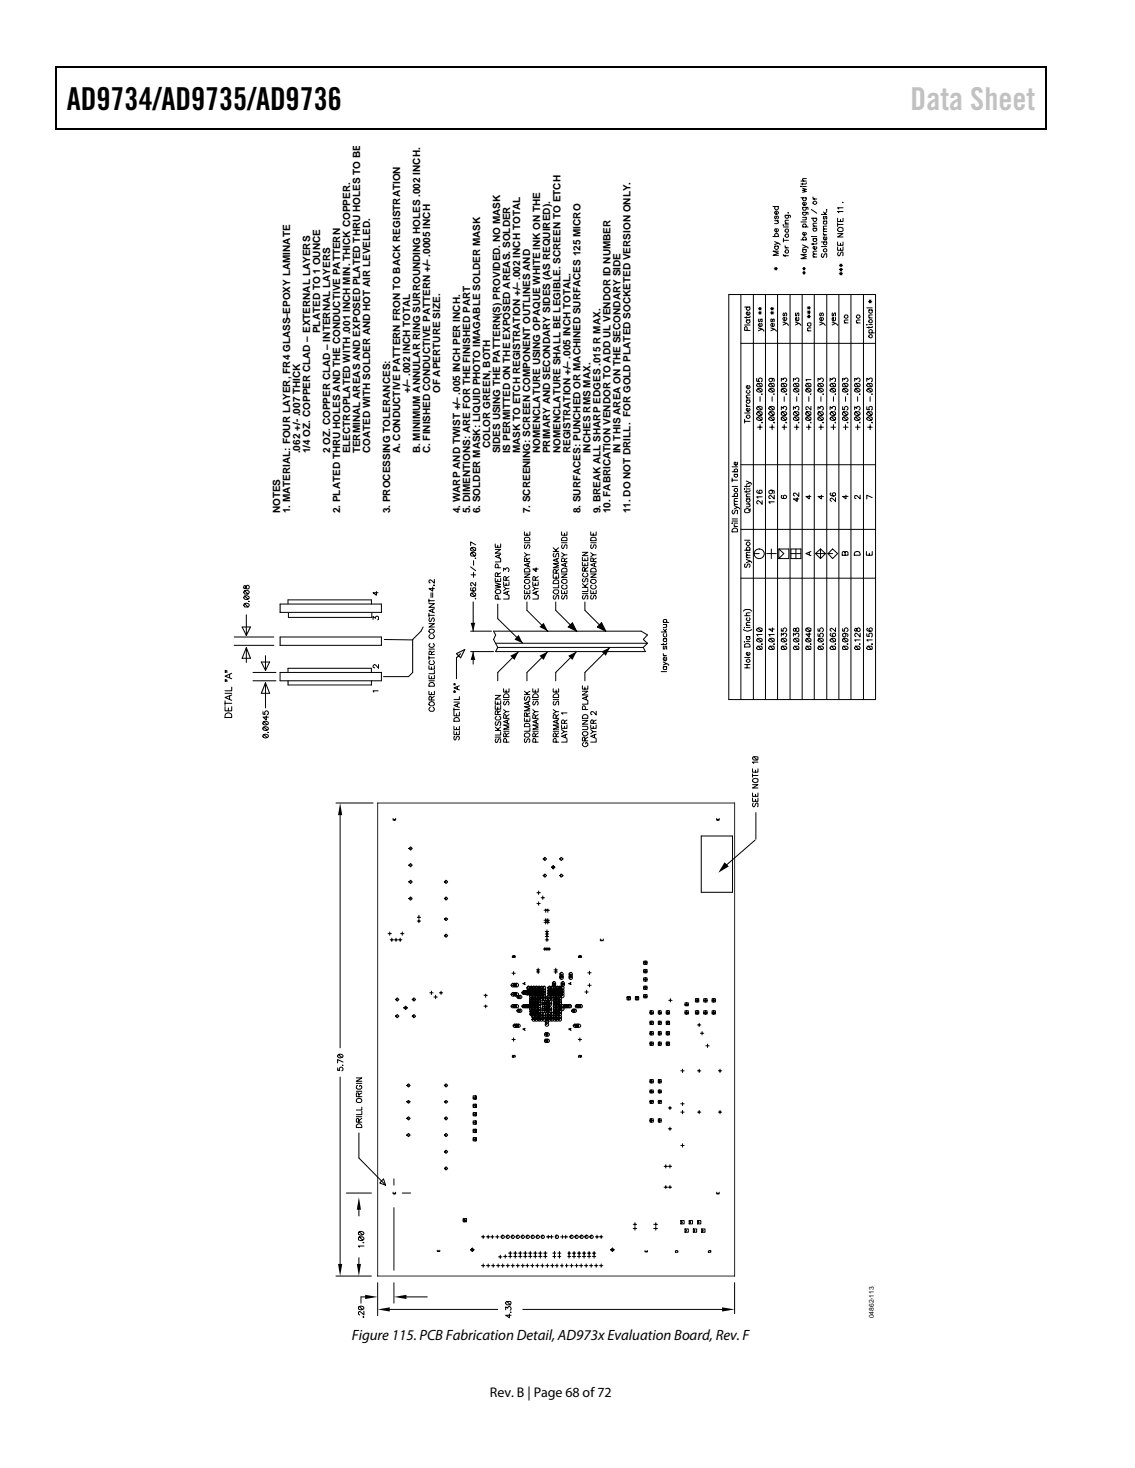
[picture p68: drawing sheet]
<svg xmlns="http://www.w3.org/2000/svg" width="216mm" height="279mm" viewBox="0 0 216 279" stroke-linecap="round" stroke-linejoin="round" font-family="sans-serif">
<defs><g id="words">
<text font-size="6" x="12.7" y="20.9">AD9734/AD9735/AD9736</text>
<text font-size="6" fill="#c1c1c1" x="173.2" y="20.9">Data Sheet</text>
<text font-size="2.8" x="66.9" y="255">Figure 115. PCB Fabrication Detail,AD973xEvaluation Board,Rev. F</text>
<text font-size="2.7" x="93.2" y="266">Rev. B | Page 68 of72</text>
<g font-size="1.9">
<text x="60.9" y="63.4" transform="rotate(-90 60.9 63.4)">PLATED TO 1 OUNCE</text>
<text x="78" y="74.8" transform="rotate(-90 78 74.8)">+/– .002 INCH TOTAL</text>
<text x="83.7" y="74.8" transform="rotate(-90 83.7 74.8)">OF APERTURE SIZE.</text>
<text x="57.1" y="86.3" transform="rotate(-90 57.1 86.3)">.062 +/- .007 THICK</text>
<text x="59" y="86.3" transform="rotate(-90 59 86.3)">1/4 OZ. COPPER CLAD – EXTERNAL LAYERS</text>
<text x="62.8" y="86.3" transform="rotate(-90 62.8 86.3)">2 OZ. COPPER CLAD – INTERNAL LAYERS</text>
<text x="66.6" y="86.3" transform="rotate(-90 66.6 86.3)">ELECTROPLATED WITH .001 INCH MIN. THICK COPPER.</text>
<text x="68.5" y="86.3" transform="rotate(-90 68.5 86.3)">TERMINAL AREAS AND EXPOSED PLATED THRU HOLES TO BE</text>
<text x="70.4" y="86.3" transform="rotate(-90 70.4 86.3)">COATED WITH SOLDER AND HOT AIR LEVELED.</text>
<text x="76.1" y="86.3" transform="rotate(-90 76.1 86.3)">A. CONDUCTIVE PATTERN FRON TO BACK REGISTRATION</text>
<text x="79.9" y="86.3" transform="rotate(-90 79.9 86.3)">B. MINIMUM ANNULAR RING SURROUNDING HOLES .002 INCH.</text>
<text x="81.8" y="86.3" transform="rotate(-90 81.8 86.3)">C. FINISHED CONDUCTIVE PATTERN +/– .0005 INCH</text>
<text x="93.3" y="85.2" transform="rotate(-90 93.3 85.2)">COLOR GREEN, BOTH</text>
<text x="95.2" y="86.3" transform="rotate(-90 95.2 86.3)">SIDES USING THE PATTERN(S) PROVIDED. NO MASK</text>
<text x="97.1" y="86.3" transform="rotate(-90 97.1 86.3)">IS PERMITTED ON THE EXPOSED AREAS. SOLDER</text>
<text x="99" y="86.3" transform="rotate(-90 99 86.3)">MASK TO ETCH REGISTRATION +/– .002 INCH TOTAL</text>
<text x="102.8" y="86.3" transform="rotate(-90 102.8 86.3)">NOMENCLATURE USING OPAQUE WHITE INK ON THE</text>
<text x="104.7" y="86.3" transform="rotate(-90 104.7 86.3)">PRIMARY AND SECONDARY SIDES (AS REQUIRED).</text>
<text x="106.6" y="86.3" transform="rotate(-90 106.6 86.3)">NOMENCLATURE SHALL BE LEGIBLE. SCREEN TO ETCH</text>
<text x="108.5" y="86.3" transform="rotate(-90 108.5 86.3)">REGISTRATION +/– .005 INCH TOTAL.</text>
<text x="112.3" y="86.3" transform="rotate(-90 112.3 86.3)">INCHES RMS MAX.</text>
<text x="118" y="86.3" transform="rotate(-90 118 86.3)">IN THIS AREA ON THE SECONDARY SIDE</text>
<text x="53.3" y="97.7" transform="rotate(-90 53.3 97.7)">NOTES</text>
<text x="55.2" y="97.7" transform="rotate(-90 55.2 97.7)">1. MATERIAL: FOUR LAYER, FR4 GLASS–EPOXY LAMINATE</text>
<text x="64.7" y="97.7" transform="rotate(-90 64.7 97.7)">2. PLATED THRU HOLES AND THE CONDUCTIVE PATTERN</text>
<text x="74.2" y="97.7" transform="rotate(-90 74.2 97.7)">3. PROCESSING TOLERANCES:</text>
<text x="87.6" y="97.7" transform="rotate(-90 87.6 97.7)">4. WARP AND TWIST +/– .005 INCH PER INCH.</text>
<text x="89.5" y="97.7" transform="rotate(-90 89.5 97.7)">5. DIMENTIONS: ARE FOR THE FINISHED PART</text>
<text x="91.4" y="97.7" transform="rotate(-90 91.4 97.7)">6. SOLDER MASK: LIQUID PHOTO IMAGABLE SOLDER MASK</text>
<text x="100.9" y="97.7" transform="rotate(-90 100.9 97.7)">7. SCREENING: SCREEN COMPONENT OUTLINES AND</text>
<text x="110.4" y="97.7" transform="rotate(-90 110.4 97.7)">8. SURFACES: PUNCHED OR MACHINED SURFACES 125 MICRO</text>
<text x="114.2" y="97.7" transform="rotate(-90 114.2 97.7)">9. BREAK ALL SHARP EDGES .015 R MAX.</text>
<text x="116.1" y="97.7" transform="rotate(-90 116.1 97.7)">10. FABRICATION VENDOR TO ADD UL VENDOR ID NUMBER</text>
<text x="119.9" y="97.7" transform="rotate(-90 119.9 97.7)">11. DO NOT DRILL. FOR GOLD PLATED SOCKETED VERSION ONLY.</text>
</g>
<text font-size="1.3" x="166.2" y="250.9" transform="rotate(-90 166.2 250.9)">04862-113</text>
</g></defs>
<g fill="#000">
<path d="M10.5 12.7h.3v1h-.3zM10.5 12.7h.3v.3h-.3zM133.3 12.7h.3v.3h-.3zM198.8 12.7h.2v1h-.2zM198.8 12.7h.2v.3h-.2zM10.5 24.4h.3v.2h-.3zM133.1 24.4h.2v.2h-.2zM198.8 24.4h.2v.2h-.2zM89.5 118.5h.9l-.4 1.6zM103.4 118.5l.8 1.6-1.6-.8zM108.9 118.5l.8 1.6-1.6-.8zM114.4 118.5l.8 1.6-1.6-.8z"/>
<path d="M90 124l.4 1.6h-.9zM97.1 124.8l1.5-.8-.7 1.6zM98.6 120.8l.8 1.6-1.5-.7zM114.4 124l1.6-.8-.8 1.6zM64.7 152.8l.4 2.3h-.8zM137.8 164.1l.8 .8-2 1.2zM68.3 227.9l.4 2.3h-.8zM64.3 240.6h.8l-.4 2.3zM67.9 240.6h.8l-.4 2.3zM71.8 249.2l2.3-.4v.8zM137.4 248.8l2.3 .4-2.3 .4z"/>
<path d="M50.5 130l-.8 2zM70.6 129.6v.8zM54.8 129.6v.8zM86.8 125.2v4zM78.5 121.7v6.3zM50.5 124.8v2.8zM46.9 123.3v2.8zM46.9 123.3l.7 2zM88.4 123.6l-.8 1.6zM87.2 124.8l.4 .4zM87.2 124.8l-.4 .4zM87.6 124.4l-.4 .4zM86.8 124.4l.4 .4zM47.6 119.3l-.7 1.6zM46.9 117v3.9zM90 114.6v5.5zM72.6 115v1.6zM53.3 115v1.6z"/>
<path d="M86.8 124.4l1.6-.8zM94.7 123.2l-.4 .8zM72.6 121.2v1.6zM53.3 121.2v1.6zM114.4 118.5l.8 1.6-1.6-.8 1.6 .8zM114.4 118.5l-.8 .8z"/>
</g>
<path d="M10.7 13.7v10.7M10.8 12.8h122.5M133.6 12.8h65.2M198.9 13.7v10.7M10.8 24.5h188" fill="none" stroke="#000" stroke-width=".25"/>
<path d="M71.8 152.8h67.9v90.1h-67.9z" fill="none" stroke="#262626" stroke-width=".19"/>
<g fill="none" stroke="#000" stroke-width=".19">
<path d="M147 39.3h1.1M147.5 39.3a.35 .35 0 0 0-.1 .5 .35 .35 0 0 0 .6 0 .35 .35 0 0 0-.1-.5M152.3 35.4l.1 .1h-.1zM152.3 34.5h1.1M152.3 37.6h1.1M152.7 35.8l.7 .3-.7 .1 .7 .2-.7 .2M152.7 39.5h.9l.1 .4M152.7 34.9v.3M152.7 35.5h.7M152.8 37.6a.31 .31 0 0 0 0 .5 .31 .31 0 0 0 .5 0 .31 .31 0 0 0-.1-.5M152.8 39.5a.31 .31 0 0 0 0 .4 .31 .31 0 0 0 .5 0 .31 .31 0 0 0-.1-.4M153.2 38.5a.31 .31 0 0 1 .1 .5 .31 .31 0 0 1-.5 0 .31 .31 0 0 1 0-.5h.2v.6"/>
<path d="M153.4 34h-.7v.2l.2 .3M153.4 34.8l-.1 .2h-1M154.3 39.9l1.1 .7M154.7 37.5v.3l.3 .1M154.7 37.9h.7M157.3 39.9v.1zM160.3 38.5l.1 .1zM160.4 39.5h-1.1l.3 .3M138.6 56.1h27.9v77h-27.9zM140.9 56.1v77M141.6 58.4h1.1M142.1 58.4a.35 .35 0 0 0 0 .6 .35 .35 0 0 0 .5 0 .35 .35 0 0 0-.1-.6"/>
<path d="M142.5 59.4a.31 .31 0 0 1 0 .5 .31 .31 0 0 1-.4 0 .31 .31 0 0 1 0-.5h.2v.5M143.3 56.1v77M144.3 58.8h.5M144.3 59.6h.5M144.4 58.5l.3 .5M144.4 59.3l.3 .5M144.7 58.5l-.3 .5M144.7 59.3l-.3 .5M145.6 56.1v77M146.6 58.8h.6M146.6 59.6h.6M146.7 58.5l.3 .5"/>
<path d="M146.7 59.3l.3 .5M147 45h1.1M147 58.5l-.3 .5M147 59.3l-.3 .5M147.3 51.1h.6M147.4 46.5l.7-.2 .3 .3M147.4 42h.7M147.4 46l.7 .3M147.4 46.8h.7M147.4 50.9l.3 .5M147.5 41.1l-.1 .2 .1 .4 .2-.2v-.3l.3-.1 .1 .4-.2 .2M147.5 45a.31 .31 0 0 1 0-.4 .31 .31 0 0 1 .4 0 .31 .31 0 0 1 0 .4"/>
<path d="M147.5 46.8a.35 .35 0 0 0-.1 .6 .35 .35 0 0 0 .6 0 .35 .35 0 0 0-.1-.6M147.7 50.9l-.3 .5M147.8 42l.3 .4-.3 .2h-.4M147.9 56.1v77M147.9 40.2a.34 .34 0 0 1 .1 .5 .34 .34 0 0 1-.5 0 .34 .34 0 0 1 .1-.5l.1 .6M147.9 43.5a.34 .34 0 0 1 .1 .5 .34 .34 0 0 1-.5 0 .34 .34 0 0 1 .1-.5l.1 .6M148.1 47.8h-1.1l1.1 .4-1.1 .4h1.1M148.9 42.8l.1 .1zM149 48.4v.3h1M149 43.2h1M149 45.3v.8M149 45.7h1"/>
<path d="M149.1 59.6l-.2 .2 .1 .3h.2l.2-.5 .3 .2-.2 .3M149.3 41h1v.4M149.3 46.8l.2 .4h.2M149.3 42.5h.7M149.3 42.8h.7M149.3 47.2h.7M149.3 48.5v.3M149.5 41a.31 .31 0 0 0 0 .4 .31 .31 0 0 0 .4 0 .31 .31 0 0 0 0-.4M149.9 40.5l.1 .1zM150 41.9h-.6l-.1 .3 .2 .3M150.3 56.1v77M151.4 59.6l-.1 .5h.3l.2-.5h.2l-.1 .5"/>
<path d="M152.3 42.2h1.1M152.3 45.7h1.1M152.6 56.1v77M152.7 40.4h.9l.1 .4M152.7 47.2l.7-.3 .3 .2v.1M152.7 43.2h1M152.7 51.1h.5M152.7 41.4h.7M152.7 46.6l.7 .3M152.7 47.5h.7M152.7 51.9h.5M152.8 40.4a.31 .31 0 0 0 0 .5 .31 .31 0 0 0 .5 0 .31 .31 0 0 0-.1-.5"/>
<path d="M152.8 43.2a.31 .31 0 0 1 0-.5 .31 .31 0 0 1 .5 0 .31 .31 0 0 1-.1 .5M152.8 45.7a.31 .31 0 0 1 0-.5 .31 .31 0 0 1 .5 0 .31 .31 0 0 1-.1 .5M152.8 47.5a.35 .35 0 0 0 0 .5 .35 .35 0 0 0 .5 0 .35 .35 0 0 0-.1-.5M152.8 50.9l.3 .5M152.8 51.7l.3 .5M153.1 50.9l-.3 .5M153.1 51.7l-.3 .5M153.2 41.4l.2 .2-.1 .2h-.6M153.2 44.2a.31 .31 0 0 1 .1 .5 .31 .31 0 0 1-.5 0 .31 .31 0 0 1 0-.5h.2v.6M153.4 48.4h-1.1l1.1 .4-1.1 .4h1.1M153.5 58.6h.7M153.5 59.4h.7"/>
<path d="M153.7 58.4l.3 .4M153.7 59.2l.3 .5M153.7 59.9l.3 .6M154 58.4l-.3 .4M154 59.2l-.3 .5M154 59.9l-.3 .6M154.3 45h1.1M154.3 41.5h1.1M154.7 43h.7M154.7 43.4h.7M154.7 45.4h.7M154.7 46.3v.3"/>
<path d="M154.7 48.9h.7M154.8 41.5a.35 .35 0 0 0-.1 .5 .35 .35 0 0 0 .6 0 .35 .35 0 0 0-.1-.5M154.8 43.4a.31 .31 0 0 0 0 .5 .31 .31 0 0 0 .4 0 .31 .31 0 0 0 0-.5M154.8 45.4a.31 .31 0 0 0 0 .5 .31 .31 0 0 0 .4 0 .31 .31 0 0 0 0-.5M154.9 56.1v77M155.2 46.9a.33 .33 0 0 1 0 .5 .33 .33 0 0 1-.5 0 .33 .33 0 0 1 0-.5h.3v.6M155.4 42.5h-.7v.2l.2 .3M155.4 46.2l-.1 .3h-1M155.4 47.8h-.5l-.2 .2 .2 .4M155.4 48.4h-.5l-.2 .1 .2 .4M156.1 59.6l-.2 .2 .1 .3h.2l.2-.5 .2 .2-.1 .3M156.2 40.8h1.1"/>
<path d="M156.2 46.1h1.1M156.2 46.9h1.1M156.4 48.3l-.2 .2 .2 .5 .2-.1 .3-.5 .3-.1v.7M156.6 44.3v.2l.4 .2M156.6 40.3l.5 .5M156.6 42.1h.7M156.6 44.1h.7M156.6 44.7h.7M156.8 41.2h-.2v.5h.3l.1-.4 .3-.1-.1 .5M156.8 42.1l-.2 .1a.34 .34 0 0 0 .4 .5 .34 .34 0 0 0 .2-.6M156.8 46.1h-.2a.34 .34 0 0 0 .4 .5 .34 .34 0 0 0 .2-.5M157.2 45.1a.34 .34 0 0 1 0 .5 .34 .34 0 0 1-.4 .1l-.2-.2 .1-.4h.3v.6"/>
<path d="M157.3 56.1v77M157.3 43h-.7v.4l.2 .2M157.3 43.6h-.7v.3l.2 .2M157.3 40.3l-.3 .4M158.4 59.6l-.1 .5h.2l.3-.5h.1v.5M159.3 41.5v.7h1.1v-.7M159.3 44.5h1.1l-1.1 .6h1.1M159.3 46.1v.6h1.1v-.6M159.3 47v.6h1.1v-.6M159.3 42.4v.7M159.3 42.7h1.1M159.5 43.4l.2-.1a.44 .44 0 0 1 .7 .4 .44 .44 0 0 1-.7 .4h-.1l-.3-.3z"/>
<path d="M159.5 48l-.2 .3 .2 .4h.2l.3-.7h.1l.3 .1-.1 .6M159.6 56.1v77M159.6 50.5h.7M159.6 51.3h.7M159.6 52.1h.7M159.8 50.3l.3 .4M159.8 51.1l.3 .5M159.8 51.9l.3 .4M159.9 41.8v.4M159.9 46.3v.4M159.9 47.2v.4M160.1 50.3l-.3 .4"/>
<path d="M160.1 51.1l-.3 .5M160.1 51.9l-.3 .4M160.4 40.3h-1.1l.3 .2M161.9 56.1v77M164.2 56.1v77M164.9 58.6h1M165.2 57.4h.6M165.3 59h.6M165.4 57.1l.3 .5M165.4 59a.35 .35 0 0 0 0 .5 .35 .35 0 0 0 .5 0 .35 .35 0 0 0-.1-.5M165.7 57.1l-.3 .5M165.9 59.9h-.6v.4l.1 .2"/>
<path d="M140.9 65.3h25.6M141.6 78.6h1.1M141.6 79.8v.7M141.6 61.9h1.1M142 76.9l.1 .4h.2M142 75.7h.7M142 76.1h.7M142 77.3h.7M142 60.3v.3M142 60.9h.7M142.1 74.3a.31 .31 0 0 0 0 .5 .31 .31 0 0 0 .4 0 .31 .31 0 0 0 0-.5M142.1 76.1a.35 .35 0 0 0 0 .6 .35 .35 0 0 0 .5 0 .35 .35 0 0 0-.1-.6"/>
<path d="M142.1 60.9a.35 .35 0 0 0 0 .5 .35 .35 0 0 0 .5 0 .35 .35 0 0 0-.1-.5M142.1 62.9v-.6l-.3-.1-.2 .1v.6h1.1M142.5 73.4a.34 .34 0 0 1 .1 .5 .34 .34 0 0 1-.5 0 .34 .34 0 0 1 .1-.5l.1 .6M142.5 77.7a.33 .33 0 0 1 0 .5 .33 .33 0 0 1-.5 0 .33 .33 0 0 1 0-.5h.3v.6M142.7 75.2h-.5l-.2 .2 .2 .3M142.7 60.2l-.1 .2h-1M143.9 72v.6h.5a.35 .35 0 0 1 .1-.6 .35 .35 0 0 1 .5 .4l-.2 .3M144 74.1a.53 .53 0 0 1 .7-.2 .53 .53 0 0 1 .3 .6 .53 .53 0 0 1-.7 .2 .53 .53 0 0 1-.3-.6zM144 77.5a.53 .53 0 0 1 .7-.2 .53 .53 0 0 1 .3 .6 .53 .53 0 0 1-.7 .2 .53 .53 0 0 1-.3-.6zM144 79.5a.53 .53 0 0 1 .7-.2 .53 .53 0 0 1 .3 .6 .53 .53 0 0 1-.7 .2 .53 .53 0 0 1-.3-.6zM144.2 73h.6l.2 .1v.4h-1l-.1-.3zM144.2 78.4h.6l.2 .1a.53 .53 0 0 1-.4 .6 .53 .53 0 0 1-.7-.3z"/>
<path d="M144.2 73l.6 .6M144.2 74l.6 .6M144.2 77.4l.6 .6M144.2 78.4l.6 .6M144.2 79.4l.6 .6M144.3 63l.7-.4 .3 .3v.1M144.3 62.4l.7 .2M144.4 60.7l-.1 .2v.3h.3l.1-.4 .3-.1v.5h-.2M144.6 75.5v.9M144.8 61.5l.2 .2a.34 .34 0 0 1-.2 .5 .34 .34 0 0 1-.4-.2 .34 .34 0 0 1 .2-.5v.7M145 75h-.1zM146.3 74.1a.53 .53 0 0 1 .7-.2 .53 .53 0 0 1 .3 .6 .53 .53 0 0 1-.7 .2 .53 .53 0 0 1-.3-.6z"/>
<path d="M146.3 77.5a.53 .53 0 0 1 .7-.2 .53 .53 0 0 1 .3 .6 .53 .53 0 0 1-.7 .2 .53 .53 0 0 1-.3-.6zM146.3 79.5a.53 .53 0 0 1 .7-.2 .53 .53 0 0 1 .3 .6 .53 .53 0 0 1-.7 .2 .53 .53 0 0 1-.3-.6zM146.5 73h.6l.2 .1v.4h-1l-.1-.3zM146.5 78.4h.6l.2 .1a.53 .53 0 0 1-.4 .6 .53 .53 0 0 1-.7-.3zM146.5 73l.6 .6M146.5 74l.6 .6M146.5 77.4l.6 .6M146.5 78.4l.6 .6M146.5 79.4l.6 .6M146.6 72a.32 .32 0 0 1 .3 .4 .32 .32 0 0 1-.4 .2 .32 .32 0 0 1-.2-.4l.1-.2h.7l.2 .2-.1 .4M146.6 63l.7-.4 .4 .4M146.6 62.4l.7 .2"/>
<path d="M146.8 60.7h-.2v.5h.3l.1-.4 .3-.1-.1 .5M146.9 75.5v.9M147.2 61.5a.35 .35 0 0 1 .1 .6 .35 .35 0 0 1-.6 0 .35 .35 0 0 1 .1-.6h.2v.7M147.3 75h-.1zM148.6 72.6v-.6l.4 .2a.34 .34 0 0 1 .6-.1 .34 .34 0 0 1-.2 .6M148.6 74.1a.53 .53 0 0 1 .7-.2 .53 .53 0 0 1 .3 .6 .53 .53 0 0 1-.7 .2 .53 .53 0 0 1-.3-.6zM148.6 78v-.6l.4 .3a.32 .32 0 0 1 .3-.4 .32 .32 0 0 1 .4 .4l-.1 .3h-.2M148.6 79.5a.53 .53 0 0 1 .7-.2 .53 .53 0 0 1 .3 .6 .53 .53 0 0 1-.7 .2 .53 .53 0 0 1-.3-.6zM148.8 73h.4a.41 .41 0 0 1 .5 .4l-.3 .2h-.6l-.2-.1v-.4zM148.8 78.4h.2a.44 .44 0 0 1 .7 .4l-.1 .1a.53 .53 0 0 1-.7 .2 .53 .53 0 0 1-.3-.6zM148.8 73l.6 .6M148.8 74l.6 .6"/>
<path d="M148.8 78.4l.6 .6M148.8 79.4l.6 .6M148.9 61.9l.8-.4 .3 .4M148.9 61.3l.8 .2M149.2 75.5v.9M149.5 60.4a.35 .35 0 0 1 .1 .5 .35 .35 0 0 1-.6 0 .35 .35 0 0 1 .1-.5h.2v.7M149.6 75h.1h-.2zM150.9 72.6v-.6l.4 .3a.36 .36 0 0 1 .6-.3 .36 .36 0 0 1-.1 .7M150.9 78v-.6l.4 .3a.36 .36 0 0 1 .3-.3 .36 .36 0 0 1 .4 .2 .36 .36 0 0 1-.2 .4M151 74.1a.53 .53 0 0 1 .6-.2 .53 .53 0 0 1 .4 .6 .53 .53 0 0 1-.7 .2 .53 .53 0 0 1-.3-.6zM151 79.5a.53 .53 0 0 1 .6-.2 .53 .53 0 0 1 .4 .6 .53 .53 0 0 1-.7 .2 .53 .53 0 0 1-.3-.6zM151.2 73h.6l.2 .1v.4h-1l-.1-.3z"/>
<path d="M151.2 78.4h.6l.2 .1a.53 .53 0 0 1-.4 .6 .53 .53 0 0 1-.7-.3zM151.2 73l.6 .6M151.2 74l.6 .6M151.2 78.4l.6 .6M151.2 79.4l.6 .6M151.3 61.9l.7-.4 .3 .4M151.3 61.3l.7 .2M151.6 75.5v.9M151.9 60.4a.36 .36 0 0 1 0 .6 .36 .36 0 0 1-.5 0 .36 .36 0 0 1 .1-.6l.1 .7M152 75h-.1zM153.3 74.1a.53 .53 0 0 1 .6-.2 .53 .53 0 0 1 .4 .6 .53 .53 0 0 1-.7 .2 .53 .53 0 0 1-.3-.6zM153.3 79.5a.53 .53 0 0 1 .6-.2 .53 .53 0 0 1 .4 .6 .53 .53 0 0 1-.7 .2 .53 .53 0 0 1-.3-.6z"/>
<path d="M153.5 73h.6l.2 .1v.4h-1v-.4zM153.5 78.4h.6l.2 .1a.48 .48 0 0 1-.5 .6 .48 .48 0 0 1-.5-.6zM153.5 73l.6 .6M153.5 74l.6 .6M153.5 78.4l.6 .6M153.5 79.4l.6 .6M153.5 60.3h.7M153.6 63h.7M153.9 75.5v.9M154.3 62.4l-.7 .1v.3l.2 .2M154.3 72.3h-1l.2 .2M154.3 75h-.1z"/>
<path d="M154.3 77.3v.7l-.6-.6h-.3l-.1 .5 .2 .1M155.6 72.6v-.6l.4 .2a.34 .34 0 0 1 .6-.1 .34 .34 0 0 1-.2 .6M155.6 74.1a.53 .53 0 0 1 .6-.2 .53 .53 0 0 1 .4 .6 .53 .53 0 0 1-.7 .2 .53 .53 0 0 1-.3-.6zM155.6 78v-.6l.4 .3a.32 .32 0 0 1 .3-.4 .32 .32 0 0 1 .3 .4v.3h-.2M155.6 79.5a.53 .53 0 0 1 .6-.2 .53 .53 0 0 1 .4 .6 .53 .53 0 0 1-.7 .2 .53 .53 0 0 1-.3-.6zM155.8 73h.4a.41 .41 0 0 1 .4 .4l-.2 .2h-.6l-.2-.1v-.4zM155.8 78.4h.2a.44 .44 0 0 1 .6 .4v.1a.53 .53 0 0 1-.7 .2 .53 .53 0 0 1-.3-.6zM155.8 73l.6 .6M155.8 74l.6 .6M155.8 78.4l.6 .6M155.8 79.4l.6 .6M155.9 61.9l.7-.4 .4 .4"/>
<path d="M155.9 61.3l.7 .2M156.2 75.5v.9M156.5 60.4a.34 .34 0 0 1 .1 .5 .34 .34 0 0 1-.5 0 .34 .34 0 0 1 .1-.5v.7M156.6 75h.1M157.9 72.6v-.6l.4 .3a.34 .34 0 0 1 .4-.4 .34 .34 0 0 1 .2 .5l-.1 .3M157.9 78v-.6l.4 .3a.34 .34 0 0 1 .4-.4 .34 .34 0 0 1 .2 .5l-.1 .2M158 74.1a.53 .53 0 0 1 .6-.2 .53 .53 0 0 1 .3 .6 .53 .53 0 0 1-.6 .2 .53 .53 0 0 1-.3-.6zM158 79.5a.53 .53 0 0 1 .6-.2 .53 .53 0 0 1 .3 .6 .53 .53 0 0 1-.6 .2 .53 .53 0 0 1-.3-.6zM158.1 73h.7l.1 .1v.4h-.9l-.1-.3zM158.1 78.4h.7l.1 .1a.53 .53 0 0 1-.4 .6 .53 .53 0 0 1-.6-.3zM158.1 73l.7 .6M158.1 74l.7 .6"/>
<path d="M158.1 78.4l.7 .6M158.1 79.4l.7 .6M158.3 61.9l.6-.4 .4 .4M158.3 61.3l.6 .2M158.5 75.5v.9M158.9 60.4a.36 .36 0 0 1 0 .6 .36 .36 0 0 1-.5 0 .36 .36 0 0 1 .1-.6v.7M158.9 75h.1M160.3 72.6v-.6l.4 .2a.34 .34 0 0 1 .6-.1 .34 .34 0 0 1-.2 .6M160.3 74.1a.53 .53 0 0 1 .6-.2 .53 .53 0 0 1 .3 .6 .53 .53 0 0 1-.6 .2 .53 .53 0 0 1-.3-.6zM160.3 77.4v.6h.4a.37 .37 0 0 1 0-.6 .37 .37 0 0 1 .6 .1 .37 .37 0 0 1-.2 .5M160.3 79.5a.53 .53 0 0 1 .6-.2 .53 .53 0 0 1 .3 .6 .53 .53 0 0 1-.6 .2 .53 .53 0 0 1-.3-.6zM160.4 73h.4a.41 .41 0 0 1 .5 .4l-.2 .2h-.7l-.1-.1v-.4z"/>
<path d="M160.4 78.4h.3a.44 .44 0 0 1 .6 .4l-.1 .1a.53 .53 0 0 1-.6 .2 .53 .53 0 0 1-.3-.6zM160.4 73l.7 .6M160.4 74l.7 .6M160.4 78.4l.7 .6M160.4 79.4l.7 .6M160.6 61.5h.7M160.8 75.5v.9M161.2 75h.1h-.1zM161.3 60.9l-.6 .1-.1 .2 .2 .3M162.6 72.6v-.6l.4 .2a.34 .34 0 0 1 .6-.1 .34 .34 0 0 1-.2 .6M162.6 74.1a.53 .53 0 0 1 .6-.2 .53 .53 0 0 1 .3 .6 .53 .53 0 0 1-.6 .2 .53 .53 0 0 1-.3-.6zM162.6 78v-.6l.4 .3a.32 .32 0 0 1 .3-.4 .32 .32 0 0 1 .3 .4l-.1 .3h-.1"/>
<path d="M162.6 79.5a.53 .53 0 0 1 .6-.2 .53 .53 0 0 1 .3 .6 .53 .53 0 0 1-.6 .2 .53 .53 0 0 1-.3-.6zM162.7 73h.4a.41 .41 0 0 1 .5 .4l-.2 .2h-.7l-.1-.1v-.4zM162.7 78.4h.3a.44 .44 0 0 1 .6 .4l-.1 .1a.53 .53 0 0 1-.6 .2 .53 .53 0 0 1-.3-.6zM162.7 73l.7 .6M162.7 74l.7 .6M162.7 78.4l.7 .6M162.7 79.4l.7 .6M162.9 61.5h.7M163.1 75.5v.9M163.5 75h.1zM163.6 60.9h-.5l-.2 .2 .2 .4M164.9 72.6v-.6l.4 .3a.33 .33 0 0 1 .4-.4 .33 .33 0 0 1 .2 .5l-.1 .3"/>
<path d="M164.9 61.9h.1M164.9 77.4v.6h.5a.34 .34 0 0 1 .1-.6 .34 .34 0 0 1 .4 .4l-.1 .2M165 74.1a.53 .53 0 0 1 .6-.2 .53 .53 0 0 1 .3 .6 .53 .53 0 0 1-.6 .2 .53 .53 0 0 1-.3-.6zM165 79.5a.53 .53 0 0 1 .6-.2 .53 .53 0 0 1 .3 .6 .53 .53 0 0 1-.6 .2 .53 .53 0 0 1-.3-.6zM165.1 73h.7l.1 .1v.4h-.9l-.1-.3zM165.1 78.4h.7l.1 .1a.53 .53 0 0 1-.4 .6 .53 .53 0 0 1-.6-.3zM165.1 73l.7 .6M165.1 74l.7 .6M165.1 78.4l.7 .6M165.1 79.4l.7 .6M165.3 60.5h.6M165.3 61.8h.6"/>
<path d="M165.3 62.2v.3M165.3 63.4h1M165.4 63.4l-.1-.2a.36 .36 0 0 1 .2-.4 .36 .36 0 0 1 .4 .1 .36 .36 0 0 1-.1 .5M165.5 75.5v.9M165.9 62.1v.2h-1M165.9 75h-.1zM139.3 99.5v.1zM139.3 88.8h1M139.3 89.8h1M139.3 91v.7M139.3 91.4h1M139.3 92.6h1"/>
<path d="M139.3 94.5h1M139.3 98.8h1M139.3 99.2h1M139.4 97.1l-.1 .2 .1 .5 .3-.1 .3-.6h.2v.7M139.7 96.9l.6-.4 .4 .4M139.7 99.8v.2l.3 .2M139.7 90.3h.6M139.7 96h.6M139.7 96.2l.6 .3M139.7 99.6h.6M139.8 89.8l-.1-.1a.34 .34 0 0 1 .3-.5 .34 .34 0 0 1 .2 .6M139.8 90.3l-.1 .1a.34 .34 0 0 0 .3 .4 .34 .34 0 0 0 .2-.5"/>
<path d="M139.8 94.5a.35 .35 0 0 1 0-.5 .35 .35 0 0 1 .5 0 .35 .35 0 0 1-.1 .5M140.2 88a.31 .31 0 0 1 0 .4 .31 .31 0 0 1-.4 0 .31 .31 0 0 1 0-.4h.2v.5M140.3 94.9l-.6 .1v.3l.1 .1M140.3 95.4h-.6v.4l.1 .2M140.9 88.5h25.6M141.6 93v.1zM141.6 80.2h1.1M141.7 96.9a.48 .48 0 0 1 .7-.1 .48 .48 0 0 1 .1 .7 .52 .52 0 0 1-.6 .1 .52 .52 0 0 1-.3-.6zM142 92.2l.7-.3 .3 .3M142 92.4v.3M142 93.4v.3M142 91.5l.7 .4"/>
<path d="M142 93.1h.7M142 94.6h.7M142 95h.7M142 95.9h.7M142.1 95a.35 .35 0 0 0 0 .5 .35 .35 0 0 0 .5 0 .35 .35 0 0 0-.1-.5M142.4 95.9l.3 .4-.3 .2h-.4M142.7 92.3l-.1 .3h-1M142.7 93.3v.2l-.3 .1h-.8M142.7 94h-.6l-.1 .2 .1 .4M142.8 96.9l-.4 .3M144.1 93.3l-.1 .1a.48 .48 0 0 0 .5 .5 .48 .48 0 0 0 .5-.4l-.2-.2a.33 .33 0 0 0-.4 .2 .33 .33 0 0 0 .3 .4M144.1 81.3h.9"/>
<path d="M144.6 80.8v1M145 94.6h-1.1l.3 .2M145 95.3v.7l-.5-.6a.32 .32 0 0 0-.5 0 .32 .32 0 0 0 .2 .5M145 80.4v.1zM146.4 81.3h.9M146.6 93.3a.36 .36 0 0 1 .4 .5 .36 .36 0 0 1-.6 .1 .36 .36 0 0 1 0-.5l.2-.1a.46 .46 0 0 1 .7 .4l-.1 .2M146.9 80.8v1M147.3 94.2v.8l-.7-.7h-.2l-.2 .4 .4 .2M147.3 95.5h-1.1l.3 .3M147.3 80.4v.1zM148.8 94.3h-.2v.4l.2 .2h.7a.35 .35 0 0 0 .1-.5 .35 .35 0 0 0-.6 0 .35 .35 0 0 0 .1 .5h.2M148.8 81.3h.9"/>
<path d="M149.2 80.8v1M149.6 80.4v.1zM151.1 81.3h.9M151.6 80.8v1M151.6 94.7v.7l-.7-.4h1.1M152 93.8v.7l-.7-.7h-.3l-.1 .4 .3 .2M152 80.4v.1zM153.4 81.3h.9M153.9 80.8v1M153.9 94.2v.8l-.6-.5h1M154.3 80.4v.1zM155.8 81.3h.8"/>
<path d="M156.2 80.8v1M156.2 94.2v.8l-.6-.5h1M156.6 80.4v.1zM158.1 93.8h-.1a.48 .48 0 0 0 .4 .6 .48 .48 0 0 0 .5-.5 .32 .32 0 0 0-.5 0 .32 .32 0 0 0 .2 .5M158.1 81.3h.8M158.5 80.8v1M158.9 94.7v.7l-.7-.6a.32 .32 0 0 0-.3 .3 .32 .32 0 0 0 .2 .3M158.9 80.4v.1zM160.4 81.3h.9M160.8 80.8v1M160.9 94.2v.8l-.6-.5h1M161.2 80.4v.1z"/>
<path d="M162.7 81.3h.9M163.1 80.8v1M163.5 80.4v.1zM163.6 94.2v.8l-.6-.7h-.3l-.1 .5 .2 .1M165 81.3h.9M165.5 80.8v1M165.9 94.7l-1-.5v.8M165.9 80.4v.1zM46.1 119.3h1.5l-.7 1.6zM46.5 111.5v.5h.2l.2-.4 .2-.2 .3 .2-.1 .4h-.4l-.2-.5zM46.5 112.4l.4-.1 .4 .2a.48 .48 0 0 1-.4 .6 .48 .48 0 0 1-.5-.4zM46.5 113.5l.4-.1 .4 .1a.45 .45 0 0 1-.4 .6 .45 .45 0 0 1-.4-.6z"/>
<path d="M46.5 114.9l.4-.1 .4 .2a.48 .48 0 0 1-.4 .5 .48 .48 0 0 1-.5-.4zM46.5 112.4l.7 .7M46.5 113.5l.7 .5M46.5 114.9l.7 .6M46.9 117v3.9M47.3 114.4l.1 .1zM53.3 115h19.3v1.6h-19.3zM54.8 115v-.8h15.8v.8M54.9 116.7v.8h15.8v-.8M71 117.9v-.6l.4 .4v-.3a.36 .36 0 0 1 .6 0 .36 .36 0 0 1-.2 .6M71.6 112.6v.7l-.6-.5h.9M80.5 119.3l-.4 .8-1.6 1.6v6.3l-.8 .8h-4.8"/>
<path d="M81.6 114.9h1l-1 .7h1M81.6 118.7h1l-1 .6h1M81.6 114v.6M81.6 116.7v.7M81.6 114.3h1M81.6 117.1h1M81.8 117.6l-.2 .3 .2 .4 .2-.1 .3-.6h.2l.1 .3-.1 .4M81.8 119.8a.5 .5 0 0 1 .7 0 .5 .5 0 0 1 0 .7 .5 .5 0 0 1-.7-.1l-.2-.2zM82 112.8v.9M82.3 111.7v.8l-.7-.5h1M82.3 112.8v.9M82.3 116v.5"/>
<path d="M82.5 111.3v.2zM82.6 110.3v.7l-.5-.5-.3-.1-.2 .4 .2 .1M82.6 115.8l-1 .4 1 .4M89.5 104.3a.53 .53 0 0 1 .7-.2 .53 .53 0 0 1 .3 .6 .53 .53 0 0 1-.7 .2 .53 .53 0 0 1-.3-.6zM89.5 105.3a.53 .53 0 0 1 .7-.2 .53 .53 0 0 1 .3 .6l-.2 .1h-.6l-.2-.1zM89.5 113a.53 .53 0 0 1 .7-.2 .53 .53 0 0 1 .3 .6 .53 .53 0 0 1-.7 .2 .53 .53 0 0 1-.3-.6zM89.5 107.9l1 .7M89.6 111.9l-.1 .1a.48 .48 0 0 0 .5 .5 .48 .48 0 0 0 .5-.5 .34 .34 0 0 0-.6 0 .34 .34 0 0 0 .3 .5M89.6 109.4h.9M89.7 104.2l.6 .6M89.7 105.2l.6 .6M89.7 112.9l.6 .6"/>
<path d="M90 114.6v5.5M90.1 106.7v.9M90.1 108.9v1M90.4 106.2l.1 .1zM90.5 103.7l-1-.6v.8M90.5 110.8v.8l-.6-.7h-.3l-.1 .5 .3 .1M90.5 113.9v.1zM94.2 103.5v.7h1v-.7M94.2 104.6h1l-1 .7h1M94.2 110v.7h1v-.7M94.2 110.9l1 .3-1 .3 1 .2-1 .3M94.4 112.3a.5 .5 0 0 1 .7-.1 .5 .5 0 0 1 0 .7 .5 .5 0 0 1-.7 0l-.2-.2z"/>
<path d="M94.7 109.7v-.6l-.3-.1-.2 .3v.4h1M94.7 103.8v.4M94.7 110.3v.4M94.7 115v2.7l4.7 4.7M94.8 108.1l-.1-.7-.3-.1-.2 .3v.5h1M94.8 114l-.1-.7h-.4l-.1 .7h1M94.9 105.7v.5M95.2 105.5l-1 .4 1 .4M95.2 106.4v.5h-1M95.2 109l-.5 .3M95.8 108.7v-.6l.4 .4a.32 .32 0 0 1 .3-.4 .32 .32 0 0 1 .3 .3l-.1 .4M95.8 110.8v.6h1v-.6"/>
<path d="M95.8 111.6l.5 .4M96.3 110.4v-.4l-.2-.3h-.1l-.2 .3v.4h1M96.3 111v.4M96.5 112.7v.4M96.8 112h-.5l-.5 .4M96.8 112.5l-1 .4 1 .4M96.8 113.4v.6h-1M96.8 109.7l-.5 .4M99.8 101.2v.7h1v-.7M99.8 102.4a.6 .6 0 0 1 .6-.1 .6 .6 0 0 1 .4 .6h-1zM99.8 109.3h1l-1 .6h1M99.8 110.4a.6 .6 0 0 1 .6-.1 .6 .6 0 0 1 .4 .5 .54 .54 0 0 1-.7 .3 .54 .54 0 0 1-.3-.7z"/>
<path d="M99.8 112.3v.7h1v-.7M99.8 103.3h1M99.8 105.2l.4 .4M99.9 103.7l-.1 .1v.4l.1 .2 .3-.2 .2-.5 .3 .1 .1 .3-.2 .3M99.9 108.2h.7l.2 .3v.4h-1v-.5zM99.9 113.3l-.1 .2v.4l.3 .1 .2-.5 .3-.2 .2 .3-.2 .4M100 111.4h-.1a.47 .47 0 0 0 .1 .7 .47 .47 0 0 0 .7-.2l.1-.3-.2-.2M100.2 114.6v1.6l4 3.9M100.2 106.9v-.7h-.4v.7h1M100.2 101.5v.4M100.2 112.6v.4M100.5 107.3v.5"/>
<path d="M100.8 105.6h-.6l-.4 .4M100.8 107.1l-1 .4 1 .4M100.8 106.2l-.6 .4M101.3 110.8v.6h1.1v-.6M101.3 111.6l.5 .4M101.8 110.4v-.4l-.1-.3h-.2l-.2 .3v.4h1.1M101.8 111v.4M102 108.1v.7l-.7-.5h1.1M102 112.7v.4M102.4 112h-.6l-.5 .4M102.4 112.5l-1.1 .4 1.1 .4M102.4 113.4v.6h-1.1"/>
<path d="M102.4 109.7l-.6 .4M105.2 109.3v.7h1.1v-.7M105.2 104.2l.7 .8M105.2 105h1.1M105.4 105.3l-.2 .2 .2 .5 .3-.1 .1-.4 .2-.2 .3 .1-.1 .6M105.4 110.4h.8l.1 .7h-1.1zM105.4 112.3a.52 .52 0 0 1 .6 0 .52 .52 0 0 1 .3 .5 .57 .57 0 0 1-.6 .3 .57 .57 0 0 1-.5-.5zM105.4 113.3l-.2 .3 .2 .4h.2l.2-.5 .4-.2v.7M105.7 114.6v1.6l4 3.9M105.8 109.1l-.1-.6h-.4l-.1 .6h1.1M105.8 109.6v.4M105.9 106.4v.5"/>
<path d="M106.3 106.2l-1.1 .4 1.1 .4M106.3 107.3h-1.1l1.1 .4-1.1 .4h1.1M106.3 111.3v.6h-1.1M106.3 104.2l-.6 .5M106.3 108.4l-.5 .4M106.8 101.2v.7h1.1v-.7M106.8 109.3h1.1l-1.1 .6h1.1M106.8 112.3v.7h1.1v-.7M106.8 103.3h1.1M106.8 105.2l.6 .4M107 102.3h.8l.1 .6h-1.1zM107 103.7l-.2 .2 .2 .5 .2-.1 .3-.6 .4 .1-.1 .6"/>
<path d="M107 108.2h.8l.1 .7h-1.1v-.4zM107 110.4l.5-.1a.4 .4 0 0 1 .4 .4 .4 .4 0 0 1-.4 .4h-.3l-.4-.3zM107 113.3l-.2 .3 .2 .4h.2l.2-.5 .4-.2v.7M107.1 111.4a.36 .36 0 0 0-.3 .4 .36 .36 0 0 0 .4 .3h.3a.37 .37 0 0 0 .4-.3 .37 .37 0 0 0-.3-.4M107.4 106.9l-.1-.6-.3-.1-.2 .3v.4h1.1M107.4 101.5v.4M107.4 112.6v.4M107.5 107.3v.5M107.9 105.6h-.5l-.6 .4M107.9 107.1l-1.1 .4 1.1 .4M107.9 106.2l-.5 .4M108.9 118.5l.8 1.6-1.6-.8z"/>
<path d="M110.8 105.1h1l-1 .7h1M110.8 106.1v.6h1v-.6M110.8 107v.7h1v-.7M110.8 111.1l.7 .7M110.8 111.8h1M110.8 113h1M110.9 110.1l-.1 .3 .1 .4 .4-.2 .1-.5 .4 .1v.5l-.1 .1M110.9 113.3l-.1 .3 .1 .4 .4-.1 .2-.6 .3 .2v.4l-.1 .1M111 109.1a.37 .37 0 0 0-.2 .4 .37 .37 0 0 0 .4 .3 .43 .43 0 0 0 .6-.1 .43 .43 0 0 0-.1-.6h-.1M111.3 114.6v1.6l3.9 3.9M111.3 108.7v-.6l-.4-.1-.1 .7h1M111.3 106.3v.4"/>
<path d="M111.3 107.3v.4M111.8 112v.6h-1M111.8 108l-.5 .4M111.8 111.1l-.5 .5M112.4 101.2v.7h1v-.7M112.4 102.4a.6 .6 0 0 1 .7-.1 .6 .6 0 0 1 .3 .6h-1zM112.4 109.3h1l-1 .6h1M112.4 110.4a.6 .6 0 0 1 .6-.1 .6 .6 0 0 1 .4 .5 .54 .54 0 0 1-.7 .3 .54 .54 0 0 1-.3-.7zM112.4 112.3v.7h1v-.7M112.4 103.3h1M112.4 105.2l.4 .4M112.5 103.7l-.1 .1v.4l.2 .2 .2-.2 .1-.4 .3-.1 .2 .2-.2 .5"/>
<path d="M112.5 108.2h.7l.2 .3v.4h-1v-.5zM112.5 113.3l-.1 .2v.4l.3 .1 .2-.5 .3-.2 .2 .3-.2 .4M112.6 111.4h-.1a.47 .47 0 0 0 .1 .7 .47 .47 0 0 0 .7-.2l.1-.3-.2-.2M112.8 106.9v-.6l-.3-.1-.1 .7h1M112.8 101.5v.4M112.8 112.6v.4M113.1 107.3v.5M113.4 105.6h-.6l-.4 .4M113.4 107.1l-1 .4 1 .4M113.4 106.2l-.6 .4M114.4 118.5l.8 1.6-1.6-.8zM126.2 118.5h1"/>
<path d="M126.2 118.9h.6M126.2 119.7l.4 .6M126.3 118.5l-.1-.1v-.3l.1-.2a.34 .34 0 0 1 .5 .1 .34 .34 0 0 1-.1 .5M126.6 118.9l.2 .1v.3l-.6 .1M126.8 119.7l-.3 .3M139.5 100.6l.5-.1 .2 .2 .1 .5h-1v-.3zM139.7 100.2h.6M140.9 100.8h25.6M140.9 110h25.6M141.4 116.3a1.14 1.14 0 0 1 1.6 0M141.4 119.8a1.14 1.14 0 0 0 1.6 0M141.6 119.4v.1z"/>
<path d="M141.6 102.8h1.1M141.6 104.7h1.1M141.6 117.2h1.1M141.8 107.3l-.2 .1v.5l.4 .1 .2-.6 .3-.1 .2 .3-.2 .4M142 107.1l.7-.3 .3 .3M142 106.2h.7M142 106.5l.7 .3M142 119h.7M142 119.4h.7M142.1 104.7a.35 .35 0 0 1 0-.5 .35 .35 0 0 1 .5 0 .35 .35 0 0 1-.1 .5M142.1 117.6a.31 .31 0 0 0 0 .4 .31 .31 0 0 0 .4 0 .31 .31 0 0 0 0-.4M142.7 105.1h-.7v.3l.2 .3"/>
<path d="M142.7 105.7h-.7v.2l.2 .3M142.7 116.6l-.7 .1v.3l.1 .2M142.7 118.5h-.6l-.1 .1 .1 .4M143.5 105.4h.9M144 119.7a.53 .53 0 0 1 .7-.2 .53 .53 0 0 1 .3 .5 .53 .53 0 0 1-.7 .2 .53 .53 0 0 1-.3-.5zM144.2 119.6l.6 .5M145.8 105.4h1.9M146.7 104.5v1.8M147 119.5v.7l-.8-.5h1.1M148.1 104.5h1.9v1.8h-1.9l1-.9zM148.1 104.5v1.8M148.6 119.7v.4h.4a.37 .37 0 0 1 0-.5 .37 .37 0 0 1 .6 .1 .37 .37 0 0 1-.2 .5"/>
<path d="M150.4 105.4h1.9M150.4 104.5h1.9v1.8h-1.9zM151.1 119.6l-.2 .4 .1 .1h.3a.41 .41 0 0 1 .1-.5 .41 .41 0 0 1 .6 .1v.4a.44 .44 0 0 1-.5 0 .44 .44 0 0 1-.2-.4zM151.4 104.5v1.8M153.3 119.7a.53 .53 0 0 1 .6-.2 .53 .53 0 0 1 .4 .5 .53 .53 0 0 1-.7 .2 .53 .53 0 0 1-.3-.5zM153.5 119.6l.6 .5M153.9 105.1v.5M154.3 105l-1 .4 1 .4M155.1 105.4h1.9M155.1 105.4l1 .9M155.6 119.7v.4h.4a.37 .37 0 0 1 0-.5 .37 .37 0 0 1 .6 .1 .37 .37 0 0 1-.2 .5M156.1 104.5l-1 .9"/>
<path d="M156.1 104.5l.9 .9M156.1 104.5v1.8M157 105.4l-.9 .9M157.5 105.4h.9M158.4 104.5l.9 .9-.9 .9-.9-.9zM158.9 119.5v.7l-.7-.6-.3 .1v.3l.2 .1M160.3 105h.2l.3 .2 .1-.2h.3l.1 .7h-1.1zM160.3 119.7v.4h.4a.37 .37 0 0 1 0-.5 .37 .37 0 0 1 .6 .1 .37 .37 0 0 1-.2 .5M160.8 105.2v.5M162.7 105a.61 .61 0 0 1 .7 0 .61 .61 0 0 1 .2 .7h-1.1zM162.7 119.6l-.1 .1 .1 .4h.2l.1-.1a.34 .34 0 0 1 .2-.5 .34 .34 0 0 1 .4 .2v.3a.39 .39 0 0 1-.5 .1 .39 .39 0 0 1-.2-.4zM164.8 105v.7h1.1v-.7"/>
<path d="M165 119.6l-.1 .1a.48 .48 0 0 0 .7 .4h.2a.35 .35 0 0 0 .1-.5 .35 .35 0 0 0-.5 0 .35 .35 0 0 0 0 .5h.2M165.4 105.3v.4M42.8 134.5v.8h1.3v-.8M42.8 132h1.3M42.8 133.4v.9M42.8 133.9h1.3M42.9 127.7l.1-.1 .2 .1M42.9 127.9l.3 .1M42.9 129.4l.1-.1 .2 .2M42.9 129.7l.1-.1 .2 .1M43 135.8a.69 .69 0 0 1 .8 0 .69 .69 0 0 1 .3 .8h-1.3zM43.4 134.7v.6"/>
<path d="M43.7 128.4v.5M43.7 132.5v.6M44.1 128.1l-1.3 .6 1.3 .5M44.1 130.8v.7h-1.3M44.1 132.3l-1.3 .5 1.3 .5M44.6 122.8h7.5M44.6 121.2h7.5M46.9 123.3v2.8M46.9 123.3l.7 2h-1.5zM48.1 128h4.4M48.1 129.6h4.4M49.7 126h1.6l-.8 1.6z"/>
<path d="M50 135.5v.4l.4 .1a.41 .41 0 0 1 0-.6 .41 .41 0 0 1 .6 0 .41 .41 0 0 1 0 .6h-.2M50 137.4a.53 .53 0 0 1 .7-.1 .53 .53 0 0 1 .3 .5 .53 .53 0 0 1-.7 .2 .53 .53 0 0 1-.3-.6zM50 138.5a.53 .53 0 0 1 .7-.2 .53 .53 0 0 1 .3 .6 .53 .53 0 0 1-.7 .1 .53 .53 0 0 1-.3-.5zM50 139.9a.53 .53 0 0 1 .7-.2 .53 .53 0 0 1 .3 .6 .53 .53 0 0 1-.7 .2 .53 .53 0 0 1-.3-.6zM50.2 137.4l.6 .5M50.2 138.4l.6 .5M50.2 139.8l.6 .6M50.5 130v4.7M50.5 130l.8 2h-1.6zM50.5 124.8v2.8M50.7 136.2v.8l-.7-.5h1.1M51 139.3l.1 .1z"/>
<path d="M53.3 128h19.3v1.6h-19.3zM53.3 121.2h19.3v1.6h-19.3zM54.8 128v-.8h15.8v.8M54.8 129.6v.8h15.8v-.8M71.9 131.5h-.9l.1 .2M72 126.5v.7l-.6-.6-.2-.1-.2 .2v.3l.3 .1M73.1 121.7l5.4 .1M81.6 126.7v.7h1v-.7M81.6 128.5v.7h1v-.7M81.6 131.6v.6h1v-.6M81.6 129.6h1M81.6 124.9v.6"/>
<path d="M81.6 123.5h1M81.6 125.2h1M81.8 130a.58 .58 0 0 1 .6 0 .58 .58 0 0 1 .2 .6h-1zM81.8 133.6a.5 .5 0 0 1 .7 0 .5 .5 0 0 1 0 .7 .5 .5 0 0 1-.7 0l-.2-.2zM81.8 120.8a.45 .45 0 0 0 0 .6 .45 .45 0 0 0 .6 0 .45 .45 0 0 0 0-.6M81.8 122.5a.37 .37 0 0 0-.2 .4 .37 .37 0 0 0 .4 .3 .44 .44 0 0 0 .5-.1 .44 .44 0 0 0 0-.6h-.1M81.8 125.8a.37 .37 0 0 0-.2 .4 .37 .37 0 0 0 .4 .3 .43 .43 0 0 0 .5-.2 .43 .43 0 0 0 0-.5h-.1M81.8 134.7a.37 .37 0 0 0-.2 .4 .37 .37 0 0 0 .4 .3 .43 .43 0 0 0 .5-.2 .43 .43 0 0 0 0-.5h-.1M82.1 124.6l-.1-.7h-.3l-.1 .7h1M82.1 133.2v-.4l-.2-.3h-.1l-.2 .3v.4h1M82.1 127v.4M82.1 128.8v.4"/>
<path d="M82.1 131.8v.4M82.6 127.6v.6h-1M82.6 123.9l-.5 .4M82.6 132.5l-.5 .4M86.4 135.5v.7h1v-.7M86.4 138.2v.7h1v-.7M86.4 139.1v.7h1v-.7M86.4 133.6h1M86.4 134.7v.8M86.4 135.1h1M86.4 130.1v.1h.2M86.4 130.4v-.1l.2 .1"/>
<path d="M86.4 131.6v-.1l.2 .1M86.4 131.7v.1h.2M86.5 136.6a.58 .58 0 0 1 .7 .1 .58 .58 0 0 1 .2 .6h-1v-.5zM86.8 135.8v.4M86.8 138.5v.4M86.8 139.3v.5M86.8 124.4l1.6-.8-.8 1.6zM87 130.7v.5M87 134v.5M87.4 130.5l-1 .4 1 .4M87.4 132.6v.5h-1M87.4 133.9l-1 .4 1 .4"/>
<path d="M87.6 124.4l-.8 .8v4M89.5 124h4.4M89.5 120.1h4M90 124v2.4M93.9 120.1h28.1l1.2 .7-.8 .9 .8 .7-.8 .8 .4 .8h-28.5l.4-.8-.8-1.5 .4-.9zM94.2 132.4h1l-1 .7h1M94.2 133.4v.6h1v-.6M94.2 134.3v.7h1v-.7M94.2 138.4l.7 .6M94.2 139h1M94.3 122.4h28.9M94.4 137.4l-.2 .2 .2 .5 .2-.1 .2-.6h.4v.6l-.1 .1"/>
<path d="M94.4 136.3l-.2 .3a.56 .56 0 0 0 .4 .4 .56 .56 0 0 0 .6-.2v-.3l-.2-.2M94.7 123.2h27.7M94.7 136v-.6l-.4-.1-.1 .7h1M94.7 133.6v.4M94.7 134.6v.4M95.2 139.3v.6h-1M95.2 135.3l-.5 .3M95.2 138.4l-.5 .4M95.8 131.1v.6h1v-.6M95.8 133.1h1M95.8 135.1l.5 .4M95.8 139.2h1"/>
<path d="M96 133.5l-.2 .2 .1 .4h.3l.1-.5 .4-.1 .1 .2-.1 .5M96 132.1h.6l.2 .3v.4h-1v-.4zM96.3 136.7v-.5l-.2-.2h-.1l-.2 .2v.5h1M96.3 131.3v.4M96.5 137.1v.5M96.8 135.5h-.5l-.5 .3M96.8 137l-1 .4 1 .4M96.8 138h-1l1 .4-1 .4h1M96.8 136l-.5 .4M96.8 139.5l-.5 .4M98.6 124l-3.9 4v1.6M99.8 136.6v.7h1v-.7"/>
<path d="M99.8 137.8a.6 .6 0 0 1 .6-.1 .6 .6 0 0 1 .4 .6h-1zM99.8 131.6l.7 .6M99.8 132.2h1M99.9 132.6l-.1 .1v.4l.2 .2 .3-.6 .3-.1 .2 .2-.2 .5M99.9 139.6a.5 .5 0 0 1 .7-.1 .5 .5 0 0 1 0 .8 .5 .5 0 0 1-.7-.1l-.1-.1v-.4zM100.2 136.3v-.6h-.4v.6h1M100.2 136.9v.4M100.5 133.6v.5M100.8 133.5l-1 .4 1 .4M100.8 134.5h-1l1 .4-1 .4h1M100.8 138.5v.7h-1M100.8 131.6l-.6 .4"/>
<path d="M100.8 135.7l-.6 .3M101.3 131.1v.6h1.1v-.6M101.3 133.1h1.1M101.3 139.2h1.1M101.3 135.1l.5 .4M101.5 133.5l-.2 .2 .1 .4h.3l.2-.5 .3-.1 .2 .2-.2 .5M101.6 132.1h.5l.3 .3v.4h-1.1v-.4zM101.8 136.7v-.5l-.1-.2h-.2l-.2 .2v.5h1.1M101.8 131.3v.4M102 137.1v.5M102.4 135.5h-.6l-.5 .3M102.4 137l-1.1 .4 1.1 .4"/>
<path d="M102.4 138h-1.1l1.1 .4-1.1 .4h1.1M102.4 136l-.6 .4M102.4 139.5l-.6 .4M104.2 124l-4 4v1.6M105.2 131.1v.6h1.1v-.6M105.2 133.1h1.1M105.2 139.2h1.1M105.2 135.1l.6 .4M105.4 132.2l.3-.2 .4 .1 .2 .2v.5h-1.1zM105.4 133.5l-.2 .2 .2 .5 .3-.1 .1-.4 .2-.2 .3 .1-.1 .6M105.8 136.7l-.1-.6h-.4l-.1 .6h1.1M105.8 131.3v.4"/>
<path d="M105.9 137.1v.5M106.3 135.5h-.5l-.6 .3M106.3 137l-1.1 .4 1.1 .4M106.3 138h-1.1l1.1 .4-1.1 .4h1.1M106.3 136l-.5 .4M106.3 139.5l-.5 .4M106.8 138v.6h1.1v-.6M106.8 138.9l.6 .4M107.4 137.7l-.1-.6-.3-.1-.2 .3v.4h1.1M107.4 138.2v.4M107.5 139.9v.5M107.9 135.7h-1.1l.3 .2"/>
<path d="M107.9 139.3h-.5l-.6 .4M107.9 139.7l-1.1 .4 1.1 .4M107.9 137l-.5 .4M109.7 124l-4 4v1.6M110.8 130.5v.7h1v-.7M110.8 131.6h1l-1 .7h1M110.8 137.1h1l-1 .7h1M110.8 138.2h.9l.1 .2v.3l-.1 .2h-.9M110.9 136.1a.58 .58 0 0 1 .7 0 .58 .58 0 0 1 .2 .6h-1zM111 139.3a.54 .54 0 0 1 .6 0 .54 .54 0 0 1 .2 .5 .5 .5 0 0 1-.7 .2 .5 .5 0 0 1-.1-.7zM111.3 130.8v.4M111.3 135.1v-.7l-.4-.1-.1 .3v.5h1"/>
<path d="M111.5 132.7v.4M111.8 132.5l-1 .4 1 .4M111.8 133.4v.6h-1M112.4 138v.6h1v-.6M112.4 138.9l.4 .4M112.8 137.7v-.6l-.3-.1-.1 .7h1M112.8 138.2v.4M113.1 139.9v.5M113.4 135.4v.7l-.5-.6h-.4l-.1 .3 .2 .2M113.4 139.3h-.6l-.4 .4M113.4 139.7l-1 .4 1 .4M113.4 137l-.6 .4"/>
<path d="M116 123.2l-4.7 4.8v1.6M125.8 120.3h1M125.8 127.8h1M126.2 124.4v.3l.3 .1M126.2 126.6l.6-.3 .4 .3M126.2 121.6h.6M126.2 122.4v.3M126.2 124.8h.6M126.2 126l.6 .3M126.2 126.9h.6M126.3 120.6a.35 .35 0 0 0 0 .5 .35 .35 0 0 0 .5 0 .35 .35 0 0 0-.1-.5M126.3 121.6h-.1v.4l.1 .1a.34 .34 0 0 0 .5-.1 .34 .34 0 0 0-.1-.4"/>
<path d="M126.3 123l-.1 .1v.4h.2l.2-.5 .2 .1-.1 .4M126.3 126.9l-.1 .1a.34 .34 0 0 0 .3 .4 .34 .34 0 0 0 .2-.5M126.7 125.1a.35 .35 0 0 1 .1 .5 .35 .35 0 0 1-.5 0 .35 .35 0 0 1 0-.5h.2v.7M126.8 122.4v.2l-.2 .1h-.8M141.6 122.1v.1zM141.6 122.7a.6 .6 0 0 1 .7-.2 .6 .6 0 0 1 .4 .6h-1.1zM141.6 125.1h1.1M141.6 126.5h1.1M141.6 127.1h1.1M142 121.2h.7M142 122.1h.7M142.1 121.2a.35 .35 0 0 0 0 .5 .35 .35 0 0 0 .5 0 .35 .35 0 0 0-.1-.5"/>
<path d="M142.1 126.5v.6M142.5 124.2a.31 .31 0 0 1 0 .4 .31 .31 0 0 1-.4 0 .31 .31 0 0 1 0-.4h.2v.5M144 121.6a.53 .53 0 0 1 .7-.1 .53 .53 0 0 1 .3 .5 .53 .53 0 0 1-.7 .2 .53 .53 0 0 1-.3-.6zM144.2 123h.6l.2 .1v.4h-1l-.1-.3zM144.2 121.6l.6 .5M144.2 123l.6 .6M145 120.8h-1.1l.3 .3M145 122.5v.2zM146.3 121.6a.53 .53 0 0 1 .7-.1 .53 .53 0 0 1 .3 .5 .53 .53 0 0 1-.7 .2 .53 .53 0 0 1-.3-.6zM146.5 123h.6l.2 .1v.4h-1l-.1-.3zM146.5 121.6l.6 .5M146.5 123l.6 .6"/>
<path d="M147.3 120.8h-1.1l.3 .3M147.3 122.5v.2zM148.6 121.1v-.6l.4 .3a.33 .33 0 0 1 .5-.2 .33 .33 0 0 1 0 .6h-.1M148.6 121.6a.53 .53 0 0 1 .7-.1 .53 .53 0 0 1 .3 .5 .53 .53 0 0 1-.7 .2 .53 .53 0 0 1-.3-.6zM148.8 123h.4a.41 .41 0 0 1 .5 .4l-.3 .2h-.6l-.2-.1v-.4zM148.8 121.6l.6 .5M148.8 123l.6 .6M149.6 122.5v.2zM150.9 121.1v-.6l.4 .3a.35 .35 0 0 1 .5-.2 .35 .35 0 0 1 .1 .6h-.1M151 121.6a.53 .53 0 0 1 .6-.1 .53 .53 0 0 1 .4 .5 .53 .53 0 0 1-.7 .2 .53 .53 0 0 1-.3-.6zM151.2 123h.6l.2 .1v.4h-1l-.1-.3zM151.2 121.6l.6 .5"/>
<path d="M151.2 123l.6 .6M152 122.5v.2zM153.3 121.6a.53 .53 0 0 1 .6-.1 .53 .53 0 0 1 .4 .5 .53 .53 0 0 1-.7 .2 .53 .53 0 0 1-.3-.6zM153.5 123h.6l.2 .1v.4h-1v-.4zM153.5 121.6l.6 .5M153.5 123l.6 .6M153.9 120.4v.8l-.6-.5h1M154.3 122.5v.2zM155.6 120.6v.5l.4 .1a.37 .37 0 0 1 0-.6 .37 .37 0 0 1 .6 .1 .37 .37 0 0 1-.2 .5M155.8 121.6l.4-.1 .4 .1a.45 .45 0 0 1-.5 .6 .45 .45 0 0 1-.4-.6zM155.8 123h.4a.41 .41 0 0 1 .4 .4l-.2 .2h-.6l-.2-.2zM155.8 121.6l.6 .5"/>
<path d="M155.8 123l.6 .6M156.6 122.5v.2zM158 121.6a.53 .53 0 0 1 .6-.1 .53 .53 0 0 1 .3 .5 .53 .53 0 0 1-.6 .2 .53 .53 0 0 1-.3-.6zM158.1 120.5l-.1 .1a.48 .48 0 0 0 .4 .6 .48 .48 0 0 0 .5-.5 .32 .32 0 0 0-.5 0 .32 .32 0 0 0 .2 .5M158.1 123h.7l.1 .1v.4h-.9l-.1-.3zM158.1 121.6l.7 .5M158.1 123l.7 .6M158.9 122.5v.2zM160.3 121.6a.53 .53 0 0 1 .6-.1 .53 .53 0 0 1 .3 .5 .53 .53 0 0 1-.6 .2 .53 .53 0 0 1-.3-.6zM160.4 123h.4a.41 .41 0 0 1 .5 .4l-.2 .2h-.7l-.1-.1v-.4zM160.4 121.6l.7 .5M160.4 123l.7 .6"/>
<path d="M160.6 120.5a.33 .33 0 0 1 .3 .3 .33 .33 0 0 1-.3 .4 .33 .33 0 0 1-.3-.3 .48 .48 0 0 1 .5-.4 .48 .48 0 0 1 .4 .6v.1M161.2 122.5v.2zM162.7 123h.4a.41 .41 0 0 1 .5 .4l-.2 .2h-.7l-.1-.2zM162.7 123l.7 .6M163.5 122.5v.2zM163.6 120.5v.7l-.5-.5a.31 .31 0 0 0-.4-.1 .31 .31 0 0 0 0 .5l.1 .1M163.6 121.8h-1l.1 .2M164.9 120.6v.5l.5 .1a.4 .4 0 0 1-.1-.6 .4 .4 0 0 1 .5-.1l.1 .6-.1 .1M165.1 123h.7l.1 .1v.4h-.9l-.1-.3zM165.1 123l.7 .6M165.9 121.8h-1l.2 .2M165.9 122.5v.2z"/>
<path d="M63.9 152.8h7.1M64.7 154.4v45M74.8 155.8v.3h.4v-.3M75 155.9v.2M86.5 140.1l-.1 .1v.5l.1 .1 .6-.7h.1l.2 .3-.2 .4M94.2 140.3h1M94.4 140.6l-.2 .2 .2 .5 .2-.1 .2-.5h.4v.5l-.1 .1M96.3 140.2l-.1-.6-.2-.1-.2 .7h1M96.3 141.2v-.4l-.3-.3-.2 .3v.4h1M99.9 140.6l-.1 .1v.5l.2 .1 .3-.6 .3-.1 .2 .2-.2 .5M101.8 140.2l-.1-.6-.2-.1-.2 .7h1.1M101.9 141.2v-.4l-.4-.3-.2 .3v.4h1.1"/>
<path d="M105.8 140.2l-.1-.6-.2-.1-.3 .3v.4h1.1M105.8 141.2v-.5l-.3-.2-.3 .3v.4h1.1M107.9 140.7v.5h-1.1M111 141.3a.48 .48 0 0 0 .2 .8 .48 .48 0 0 0 .6-.5l-.2-.3h-.2v.3M111.3 141v-.6l-.4-.1-.1 .2v.5h1M111.8 140.3l-.5 .4M113.4 140.7v.5h-1M133.4 159.1h5.9v10.7h-5.9zM136.3 155.8v.3h.5v-.3M136.6 155.9v.2M143.1 146.3v.7h1.1v-.7M143.1 149.3h1.1l-1.1 .7h1.1"/>
<path d="M143.1 150.9v.7h1.1v-.7M143.1 151.9v.6h1.1v-.6M143.1 147.3v.6M143.1 147.6h1.1M143.2 144.1h1v.4l-.4 .2a.44 .44 0 0 1-.7-.4zM143.3 148.2h.5a.43 .43 0 0 1 .4 .5 .43 .43 0 0 1-.7 .2l-.4-.3zM143.3 152.8l-.2 .3 .2 .5 .2-.1 .3-.6 .3-.1v.8M143.4 144l.6 .7M143.6 159.9l-5.4 4.8M143.7 146.6v.4M143.7 151.2v.4M143.7 152.1v.4"/>
<path d="M143.8 154.7v5M144.2 145.1h-1.1l.3 .2M73.8 177.7h.7M74.1 177.4v.6M74.2 178.9h.7M74.5 178.6v.6M75 178.9h.6M75.3 178.6v.6M75.8 178.9h.6M76.1 178.6v.6M76.2 177.7h.6M76.5 177.4v.6"/>
<path d="M77.8 167.8h.3M77.8 171h.3M77.8 161.5h.3M77.8 164.7h.3M78.1 170.7l.3 .3-.3 .3-.3-.3zM78.1 161.2l.3 .3-.3 .3-.3-.3zM78.1 164.3l.3 .4-.3 .3-.3-.3zM78.1 167.5l.3 .3-.3 .4-.3-.4zM79.4 174.6h.6M79.4 175.3h.6M79.7 174.2v.6M79.7 175v.6"/>
<path d="M84.5 174.9l.3-.2 .4 .2-.4 .3zM84.5 171h.3M84.5 174.9h.3M84.5 167.8h.3M84.5 178.1h.3M84.8 170.7l.4 .3-.4 .3-.3-.3zM84.8 167.5l.4 .3-.4 .4-.3-.4zM84.8 177.8l.4 .3-.4 .3-.3-.3zM102.1 169.9h.7M102.1 172h.7M102.5 169.6v.6M102.5 171.7v.6"/>
<path d="M102.9 170.9h.7M103.2 170.5v.7M103.3 163.5h.3M103.3 166.7h.3M103.5 175.5h1M103.5 173.2h1M103.5 175.1h1M103.6 166.3l.4 .4-.4 .3-.3-.3zM103.6 163.2l.4 .3-.4 .3-.3-.3zM103.7 178.9h.7M103.7 177.3h.7M103.7 178.2h.7"/>
<path d="M103.7 177.8h.7M103.8 173v.6M103.8 174.8v1.1M104 177v2.2M104.2 173v.6M104.2 174.8v1.1M104.9 165.1h.6M105.2 164.7l.3 .4-.3 .3-.3-.3zM105.2 164.7v.7M106.5 163.5h.2M106.5 166.7h.2M106.7 163.2l.4 .3-.4 .3-.2-.3z"/>
<path d="M106.7 166.3l.4 .4-.4 .3-.2-.3zM114.2 178.7v.3h.6v-.3M114.4 178.9v.1M75.2 190.2h.4M75.2 193.4h.4M75.6 189.9l.3 .3-.3 .3-.4-.3zM75.6 193.1l.3 .3-.3 .3-.4-.3zM76.8 191.8h.7M77.2 191.5l.3 .3-.3 .3-.4-.3zM77.2 191.5v.6M78.4 190.2h.3M78.4 193.4h.3"/>
<path d="M78.7 189.9l.4 .3-.4 .3-.3-.3zM78.7 193.1l.4 .3-.4 .3-.3-.3zM81.8 189h.6M82.1 188.6v.7M82.5 189.8h.7M82.9 189.4v.7M83.6 189h.6M83.9 188.6v.7M92.1 191.5h.6M92.1 189.4h.6M92.4 191.3v.5M92.4 189.2v.6"/>
<path d="M97.2 191.5h.3M97.2 187.5h.3M97.2 189.3h.3M97.4 197.9h.6M97.4 185.2h.6M97.5 181.9h.4l.1 .3h-.5zM97.6 191.5h.3M97.6 195.2h.3M97.6 187.5h.3M97.6 189.3h.3M97.7 197.5v.7M97.7 184.9v.6"/>
<path d="M97.7 182v.2M98 191.5h.3M98 195.2h.6M98 187.5h.3M98 189.3h.3M98.3 192.4h.7M98.3 189.8h.7M99.3 191.5h1.3M99.3 189h.6M99.8 187.1v.2M99.8 195.8v.2M99.9 189h.7"/>
<path d="M99.9 187.1l-.5 .1 .5 .2M99.9 195.7l-.5 .2 .5 .2M100.2 188h.4M100.2 188.6h.4M100.7 191h.3M100.7 190.5h.3M100.7 191.5h.3M100.7 192.1h.3M100.7 190.1h.3M100.7 188h.3M100.7 188.6h.3M100.7 189.5h.3"/>
<path d="M100.7 189h.3M100.8 193h.3M100.8 192.5h.3M101.2 193.6h.3M101.2 193h.3M101.2 192.5h.3M101.2 191h.3M101.2 190.5h.3M101.2 191.5h.3M101.2 192.1h.3M101.2 194h.3M101.2 190.1h.3"/>
<path d="M101.2 188h.3M101.2 188.6h.3M101.2 189.5h.3M101.2 189h.3M101.7 193.6h.4M101.7 193h.4M101.7 192.5h.4M101.7 191h.4M101.7 190.5h.4M101.7 191.5h.4M101.7 192.1h.4M101.7 194h.4"/>
<path d="M101.7 190.1h.4M101.7 188h.4M101.7 188.6h.4M101.7 189.5h.4M101.7 189h.4M102.1 185h.6M102.1 184.6h.6M102.2 193.6h.3M102.2 193h.3M102.2 192.5h.3M102.2 191h.3M102.2 190.5h.3"/>
<path d="M102.2 191.5h.3M102.2 192.1h.3M102.2 194h.3M102.2 190.1h.3M102.2 188h.3M102.2 188.6h.3M102.2 189.5h.3M102.2 189h.3M102.4 184.3v1M102.7 193.6h.3M102.7 193h.3M102.7 194h.3"/>
<path d="M102.7 190.1h.3M102.7 188h.3M102.7 188.6h.3M102.7 189.5h.3M102.7 189h.3M103.1 191.2h.3M103.1 192.3h.3M103.1 191.9h.3M103.1 190.8h.3M103.2 188h.3M103.2 193.6h.3M103.2 193h.3"/>
<path d="M103.2 194h.3M103.2 188.6h.3M103.2 189.5h.3M103.2 189h.3M103.2 190.1h.3M103.3 180.6h1.5M103.5 191.2h.3M103.5 192.3h.3M103.5 191.9h.3M103.5 190.8h.3M103.6 198.1h.6M103.6 196.9h.6"/>
<path d="M103.6 180.3v.6M103.7 193.6h.3M103.7 193h.3M103.7 194h.3M103.7 195h.3M103.7 190.1h.3M103.7 194.5h.3M103.9 191.2h.3M103.9 192.3h.3M103.9 191.9h.3M103.9 190.8h.3M104 180.3v.6"/>
<path d="M104.2 193.6h.3M104.2 193h.3M104.2 194h.3M104.2 190.1h.3M104.2 188h.3M104.2 188.6h.3M104.2 189.5h.3M104.2 189h.3M104.3 191.2h.3M104.3 192.3h.3M104.3 191.9h.3M104.3 190.8h.3"/>
<path d="M104.4 180.3v.6M104.7 193.6h.3M104.7 193h.3M104.7 194h.3M104.7 190.1h.3M104.7 188h.3M104.7 188.6h.3M104.7 189.5h.3M104.7 189h.3M105.1 187.1h.3M105.1 187.5h.3M105.2 191.5h.3"/>
<path d="M105.2 192.1h.3M105.2 194h.3M105.2 193.6h.3M105.2 193h.3M105.2 192.5h.3M105.2 191h.3M105.2 190.5h.3M105.2 190.1h.3M105.2 188h.3M105.2 188.6h.3M105.2 189.5h.3M105.2 189h.3"/>
<path d="M105.4 185h.6M105.4 184.6h.6M105.7 193.6h.3M105.7 191.5h.3M105.7 192.1h.3M105.7 194h.3M105.7 193h.3M105.7 192.5h.3M105.7 191h.3M105.7 190.5h.3M105.7 184.3v1M105.7 190.1h.3"/>
<path d="M105.7 188h.3M105.7 188.6h.3M105.7 189.5h.3M105.7 189h.3M106.2 193.6h.3M106.2 191.5h.3M106.2 192.1h.3M106.2 194h.3M106.2 193h.3M106.2 192.5h.3M106.2 191h.3M106.2 190.5h.3"/>
<path d="M106.2 190.1h.3M106.2 188h.3M106.2 188.6h.3M106.2 189.5h.3M106.2 189h.3M106.5 185.4h.3M106.5 186.1h.3M106.5 185.8h.3M106.7 191.5h.3M106.7 192.1h.3M106.7 188h.3M106.7 188.6h.3"/>
<path d="M106.7 189.5h.3M106.7 189h.3M106.7 187.1h.4M106.7 187.5h.4M108.2 186.1h.4M108.2 185.4h.4M108.2 185.8h.4M108.4 191.5h-1.2M108.5 187.1v.2M108.5 195.8v.2M108.6 195.7l-.4 .2 .4 .2M108.6 187.1l-.4 .1 .4 .2"/>
<path d="M108.7 192.4h.7M109 195.2h.4M109.4 191.5h.4M109.4 195.2h.4M109.8 191.5h.3M109.8 195.2h.3M110 197.9h.6M110.2 191.5h.3M110.2 181.9h.3l.1 .3h-.5zM110.3 197.5v.7M110.4 182v.2M111.3 188.8h.6"/>
<path d="M111.6 188.5v.6M111.8 185.1h.7M111.8 187.5h.7M112.1 184.8v.7M112.1 187.2v.6M119.3 189.7h.6v.6h-.6zM119.3 189.9h.6M119.6 189.7v.6M120.9 189.7h.6v.6h-.6zM120.9 189.9h.6M121.2 189.7v.6M122.4 189.3h.7v.6h-.7z"/>
<path d="M122.4 184.5h.7v.6h-.7zM122.4 189.6h.7M122.4 184.8h.7M122.4 182.9h.7v.7h-.7zM122.4 186.1h.7v.6h-.7zM122.4 187.7h.7v.6h-.7zM122.4 183.2h.7M122.4 186.4h.7M122.4 188h.7M122.8 184.5v.6M122.8 189.3v.6M122.8 182.9v.7"/>
<path d="M122.8 186.1v.6M122.8 187.7v.6M123.6 194.4h.7v.6h-.7zM123.6 198.3h.7v.7h-.7zM123.6 194.7h.7M123.6 198.6h.7M123.6 192.4h.7v.6h-.7zM123.6 196.3h.7v.7h-.7zM123.6 192.8h.7M123.6 196.7h.7M123.9 194.4v.6M123.9 198.3v.7"/>
<path d="M123.9 192.4v.6M123.9 196.3v.7M125.2 194.4h.6v.6h-.6zM125.2 198.3h.6v.7h-.6zM125.2 194.7h.6M125.2 198.6h.6M125.2 192.4h.6v.6h-.6zM125.2 196.3h.6v.7h-.6zM125.2 192.8h.6M125.2 196.7h.6M125.5 194.4v.6M125.5 198.3v.7"/>
<path d="M125.5 192.4v.6M125.5 196.3v.7M126.7 194.4h.7v.6h-.7zM126.7 198.3h.7v.7h-.7zM126.7 194.7h.7M126.7 198.6h.7M126.7 192.4h.7v.6h-.7zM126.7 196.3h.7v.7h-.7zM126.7 192.8h.7M126.7 196.7h.7M127 194.4v.6M127 198.3v.7"/>
<path d="M127 192.4v.6M127 196.3v.7M127.2 190.4h.6M127.5 190.1v.6M130.3 190.9h.6v.5h-.6zM130.3 192.4h.6v.6h-.6zM130.3 191.2h.6M130.3 192.8h.6M130.6 190.9v.5M130.6 192.4v.6M132.3 190.1h.6v.6h-.6zM132.3 190.4h.6"/>
<path d="M132.3 192.4h.6v.6h-.6zM132.3 192.8h.6M132.6 190.1v.6M132.6 192.4v.6M132.7 195.1h.6M133 194.8v.6M133.2 196.7h.7M133.6 196.3v.7M133.9 190.1h.6v.6h-.6zM133.9 190.4h.6M133.9 192.4h.6v.6h-.6zM133.9 192.8h.6"/>
<path d="M134.2 190.1v.6M134.2 192.4v.6M134.3 199h.6M134.6 198.7v.7M135.5 190.1h.6v.6h-.6zM135.5 190.4h.6M135.5 192.4h.6v.6h-.6zM135.5 192.8h.6M135.8 190.1v.6M135.8 192.4v.6M64.2 203.3v.4h.4a.37 .37 0 0 1 .1-.5 .37 .37 0 0 1 .5 .1 .37 .37 0 0 1-.2 .5M64.4 200.7l.4-.1 .4 .2a.45 .45 0 0 1-.5 .5 .45 .45 0 0 1-.4-.5z"/>
<path d="M64.4 200.7l.6 .6M64.7 205v36.4M65.2 202.7l.1 .1zM65.3 202.1l-1.1-.4v.6M67.8 205.2h1l-1 .6h1M67.8 214.1a.57 .57 0 0 1 .7-.2 .57 .57 0 0 1 .3 .7h-1zM67.8 206.2h1M67.8 207.7h1M67.8 212.5h1M68 209.1a.5 .5 0 0 1 .7 0 .5 .5 0 0 1 0 .7 .5 .5 0 0 1-.7 0l-.2-.1v-.4zM68 206.6a.49 .49 0 0 0 0 .7 .49 .49 0 0 0 .7-.2l.1-.3-.1-.2h-.3v.2M68.3 208.7l-.1-.7h-.3l-.1 .7h1"/>
<path d="M68.3 213.6l-.1-.7h-.2l-.2 .1v.6h1M68.3 215.6v4.8l5 5.2M68.8 210.7v.6h-1M68.8 211.5v.6h-1M68.8 208l-.5 .3M68.8 212.9l-.5 .4M77.4 209.7l.3-.3 .3 .3-.3 .3zM77.4 209.7h.3M77.4 206.6h.3M77.4 216h.3M77.4 212.9h.3M77.7 215.7l.3 .3-.3 .4-.3-.4z"/>
<path d="M77.7 206.3l.3 .3-.3 .3-.3-.3zM77.7 212.5l.3 .4-.3 .3-.3-.3zM84.5 209.7l.3-.3 .4 .3-.4 .3zM84.5 209.7h.3M84.5 212.9h.3M84.5 219.2h.3M84.5 206.6h.3M84.5 216h.3M84.8 212.5l.4 .4-.4 .3-.3-.3zM84.8 218.9l.4 .3-.4 .3-.3-.3zM84.8 206.3l.4 .3-.4 .3-.3-.3zM84.8 215.7l.4 .3-.4 .4-.3-.4z"/>
<path d="M90 210.2h.6v.6h-.6zM90 208.6h.6v.6h-.6zM90 211.7h.6v.7h-.6zM90 214.9h.6v.7h-.6zM90 216.5h.6v.6h-.6zM90 213.3h.6v.7h-.6zM90 210.5h.6M90 209h.6M90 212.1h.6M90 215.2h.6M90 216.8h.6M90 213.7h.6"/>
<path d="M90.4 208.6v.6M90.4 210.2v.6M90.4 211.7v.7M90.4 213.3v.7M90.4 214.9v.7M90.4 216.5v.6M97.5 200.9h.4l.1 .3h-.5zM97.7 200.9v.3M110.2 200.9h.3l.1 .3h-.5zM110.4 200.9v.3M123.6 212.9h.7v.7h-.7zM123.6 213.3h.7"/>
<path d="M123.6 209.4h.7v.6h-.7zM123.6 205.5h.7v.6h-.7zM123.6 207.5h.7v.5h-.7zM123.6 209.7h.7M123.6 205.8h.7M123.6 207.8h.7M123.9 212.9v.7M123.9 205.5v.6M123.9 207.5v.5M123.9 209.4v.6M125.2 212.9h.6v.7h-.6zM125.2 209.7h.6"/>
<path d="M125.2 213.3h.6M125.2 205.5h.6v.6h-.6zM125.2 207.5h.6v.5h-.6zM125.2 209.4h.6v.6h-.6zM125.2 205.8h.6M125.2 207.8h.6M125.5 209.4v.6M125.5 212.9v.7M125.5 205.5v.6M125.5 207.5v.5M127.1 210.9h.7M127.1 214.8h.7"/>
<path d="M127.4 210.6v.6M127.4 214.5v.7M129.5 203.8h.6M129.5 210.1h.6M129.5 211.7h.6M129.5 218h.6M129.8 203.5v.6M129.8 209.8v.6M129.8 211.3v.7M129.8 217.7v.6M132.7 203.8h.6M132.7 211.7h.6"/>
<path d="M133 203.5v.6M133 211.3v.7M136.6 203.8h.7M136.6 211.7h.7M137 203.5v.6M137 211.3v.7M65.9 227.1h4.7M68.2 234.5a.53 .53 0 0 1 .6-.2 .53 .53 0 0 1 .3 .6 .53 .53 0 0 1-.6 .2 .53 .53 0 0 1-.3-.6zM68.3 229.1v2.3M68.3 239.4v2M68.3 235.4h.4a.41 .41 0 0 1 .5 .4l-.1 .2a.53 .53 0 0 1-.6 .1 .53 .53 0 0 1-.3-.5zM68.3 234.5l.7 .5"/>
<path d="M68.3 235.4l.7 .6M69.1 236.4l.1 .1h-.1zM69.2 237.2h-1l.1 .2M72.9 224.4l.4 1.2-1.1-.4zM74.8 226.9v.3h.4v-.3M74.9 224.4v1.2M74.9 229.8v12M75 227.1v.1M76.5 227.1h1.6M83.2 237.9v.3h.5v-.3M83.4 238v.2M84.5 222.4h.3"/>
<path d="M84.8 222.1l.4 .3-.4 .3-.3-.3zM88.1 231.9h.6v.6h-.6zM88.1 232.2h.6M88.4 231.9v.6M89.5 237.9h.7M89.8 237.5l.4 .4-.4 .3-.3-.3zM89.8 237.5v.7M91.6 235.4h.6M91.9 235.1v.6M92.5 235.4h.7M92.9 235.1v.6M93.3 235.4h.7"/>
<path d="M93.7 235.1v.6M94.3 235.4h.6M94.6 235.1v.6M94.8 239.2h.7M95.2 238.9v.6M95.3 235.4h.3M95.8 239.1h.6M96.1 238.8v.7M96.3 235.4h.3M96.7 239.1h.7M96.7 238.5h.7M97.1 238.2v1.3"/>
<path d="M97.2 235.4h.3M97.7 239.1h.6M97.7 238.5h.6M98 238.2v1.3M98.2 235.4h.3M98.6 239.1h.7M98.6 238.5h.7M99 238.2v1.3M99.1 235.4h.3M99.6 239.1h.6M99.6 238.5h.6M99.9 238.2v1.3"/>
<path d="M100.1 235.4h.3M100.6 239.1h.6M100.6 238.5h.6M100.9 238.2v1.3M101 235.4h.3M101.5 239.1h.6M101.5 238.5h.6M101.8 238.2v1.3M102 235.4h.3M102.5 239.1h.6M102.5 238.5h.6M102.8 238.2v1.3"/>
<path d="M102.9 235.4h.3M103.4 239.1h.6M103.4 238.5h.6M103.7 238.2v1.3M104 235.4h1.2M104.3 235.1v.6M104.9 235.1v.6M105.2 239.1h.5M105.2 238.5h.5M105.5 238.2v1.3M105.6 235.4h.3M106.1 239.1h.6"/>
<path d="M106.1 238.5h.6M106.4 238.2v1.3M106.7 235.4h.5M107 235.1v.6M107.3 235.4h.7M107.6 235.1v.6M108 239.1h.6M108 238.5h.6M108.2 238.2v1.3M108.4 235.4h.3M108.9 239.1h.6M108.9 238.5h.6"/>
<path d="M109.2 238.2v1.3M109.4 235.4h.3M109.8 239.1h.7M109.8 238.5h.7M110.2 238.2v1.3M110.3 235.4h.3M110.8 239.1h.6M110.8 238.5h.6M111.1 238.2v1.3M111.3 235.4h.3M111.7 239.1h.7M111.7 238.5h.7"/>
<path d="M112.1 238.2v1.3M112.2 235.4h.3M112.7 239.1h.6M112.7 238.5h.6M113 238.2v1.3M113.2 235.4h.7M113.6 235.1v.6M114 235.4h.7M114.4 235.1v.6M116.2 237.9h.6M116.5 237.5l.3 .4-.3 .3-.3-.3zM116.5 237.5v.7"/>
<path d="M120.5 233h.6M120.5 233.8h.6M120.8 232.7v.6M120.8 233.5v.6M122.7 238v.3h.5v-.3M122.9 238.1v.2M124.3 233h.8M124.3 233.8h.8M124.7 232.7v.6M124.7 233.5v.6M126.3 222h.7M126.3 226h.7"/>
<path d="M126.6 221.7v.6M126.6 225.6v.6M127.1 222h.7M127.1 226h.7M127.4 221.7v.6M127.4 225.6v.6M128.6 238h.3v.3h-.4zM129.5 232.3h.6v.6h-.6zM129.5 232.3l.3 .3-.3 .3M130.3 233.9h.6v.6h-.6zM130.3 233.9l.3 .3-.3 .3M131.1 232.3h.6v.6h-.6z"/>
<path d="M131.1 232.3l.3 .3-.3 .3M131.9 233.9h.6v.6h-.6zM131.9 233.9l.3 .3-.3 .3M132.7 232.3h.6v.6h-.6zM132.7 232.3l.3 .3-.3 .3M133.5 233.9h.6v.6h-.6zM133.5 233.9l.3 .3-.3 .3M134.8 238h.4v.3h-.5zM136.3 226.9v.3h.5v-.3M136.6 227.1v.1M63.9 242.9h6.7M68.2 248.7a.53 .53 0 0 1 .6-.1 .53 .53 0 0 1 .3 .5 .53 .53 0 0 1-.6 .2 .53 .53 0 0 1-.3-.6z"/>
<path d="M68.3 248.7l.7 .5M69.1 250.6h.1zM69.2 249.5v.8l-.8-.7a.33 .33 0 0 0-.2 .3 .33 .33 0 0 0 .2 .4M70.3 246.8h-1.6v1.2M71.8 244.1v6.3M73.3 249.2h21.4M74.9 244.1v3.9M76.5 246.8h4.8M91.6 240.9h.6M91.9 240.6v.6M92.5 240.9h.7M92.9 240.6v.6"/>
<path d="M93.5 240.9h.6M93.8 240.6v.6M94.4 240.9h.7M94.8 240.6v.6M95.3 240.9h.7M95.6 240.6v.6M96.2 249.3v-.6l.4 .2a.35 .35 0 0 1 .6-.1 .35 .35 0 0 1-.1 .6M96.3 247.8h.8l.1 .2-.1 .3h-.4a.41 .41 0 0 1-.5-.4zM96.3 240.9h.6M96.4 247.7l.7 .6M96.6 240.6v.6M96.9 250.1v.7l-.7-.5h1"/>
<path d="M97.1 249.7l.1 .1zM97.2 240.9h.7M97.5 240.6v.6M98.2 240.9h.6M98.5 240.6v.6M99.1 240.9h.7M99.4 249.2h38.4M99.4 240.6v.6M100 240.9h.6M100.3 240.6v.6M100.9 240.9h.7M101.3 240.6v.6"/>
<path d="M101.9 240.9h.6M102.2 240.6v.6M102.9 240.9h.6M103.2 240.6v.6M103.8 240.9h.6M104.1 240.6v.6M104.8 240.9h.6M105.1 240.6v.6M105.6 240.9h.6M105.9 240.6v.6M106.6 240.9h.5M106.9 240.6v.6"/>
<path d="M107.5 240.9h.6M107.8 240.6v.6M108.4 240.9h.6M108.7 240.6v.6M109.4 240.9h.6M109.7 240.6v.6M110.2 240.9h.7M110.5 240.6v.6M111.2 240.9h.6M111.5 240.6v.6M112.1 240.9h.7M112.5 240.6v.6"/>
<path d="M113.1 240.9h.6M113.4 240.6v.6M114 240.9h.7M114.4 240.6v.6M139.7 244.1v5.9"/>
<circle cx="155" cy="38.6" r=".33"/>
<circle cx="149.7" cy="47.8" r=".35"/>
<circle cx="149.7" cy="43.9" r=".35"/>
<circle cx="149.7" cy="44.8" r=".35"/>
<circle cx="157" cy="47.6" r=".33"/>
<circle cx="142.3" cy="79.3" r=".35"/>
<circle cx="154" cy="61.7" r=".35"/>
<circle cx="160.9" cy="60.2" r=".35"/>
<circle cx="163.2" cy="60.2" r=".35"/>
<circle cx="165.6" cy="64" r=".33"/>
<circle cx="165.6" cy="61.1" r=".33"/>
<circle cx="140" cy="93.3" r=".35"/>
<circle cx="142.3" cy="103.5" r=".35"/>
<circle cx="144.4" cy="105.4" r=".93"/>
<circle cx="142.3" cy="125.8" r=".33"/>
<circle cx="97.5" cy="191.5" r=".33"/>
<circle cx="97.5" cy="187.5" r=".34"/>
<circle cx="97.5" cy="189.3" r=".31"/>
<circle cx="97.9" cy="191.5" r=".33"/>
<circle cx="97.9" cy="195.2" r=".32"/>
<circle cx="97.9" cy="187.5" r=".35"/>
<circle cx="97.9" cy="189.3" r=".32"/>
<circle cx="98.3" cy="195.2" r=".32"/>
<circle cx="98.3" cy="191.5" r=".33"/>
<circle cx="98.3" cy="187.5" r=".35"/>
<circle cx="98.3" cy="189.3" r=".32"/>
<circle cx="98.6" cy="189.7" r=".31"/>
<circle cx="98.6" cy="192.4" r=".31"/>
<circle cx="98.6" cy="195.2" r=".31"/>
<circle cx="99" cy="192.4" r=".31"/>
<circle cx="99" cy="189.7" r=".31"/>
<circle cx="99.6" cy="191.5" r=".33"/>
<circle cx="99.6" cy="188.9" r=".34"/>
<circle cx="99.9" cy="191.5" r=".33"/>
<circle cx="99.9" cy="188.9" r=".34"/>
<circle cx="100.2" cy="191.5" r=".33"/>
<circle cx="100.2" cy="189.1" r=".33"/>
<circle cx="100.5" cy="191.5" r=".33"/>
<circle cx="100.5" cy="188" r=".34"/>
<circle cx="100.5" cy="188.6" r=".32"/>
<circle cx="100.5" cy="189" r=".33"/>
<circle cx="101" cy="192.1" r=".31"/>
<circle cx="101" cy="191.5" r=".33"/>
<circle cx="101" cy="191" r=".33"/>
<circle cx="101" cy="190.5" r=".31"/>
<circle cx="101" cy="190.1" r=".31"/>
<circle cx="101" cy="188.6" r=".31"/>
<circle cx="101" cy="188" r=".33"/>
<circle cx="101" cy="189.5" r=".33"/>
<circle cx="101" cy="189" r=".33"/>
<circle cx="101.1" cy="192.5" r=".33"/>
<circle cx="101.1" cy="193" r=".33"/>
<circle cx="101.5" cy="194.1" r=".34"/>
<circle cx="101.5" cy="191.5" r=".35"/>
<circle cx="101.5" cy="192.1" r=".34"/>
<circle cx="101.5" cy="192.6" r=".35"/>
<circle cx="101.5" cy="193" r=".35"/>
<circle cx="101.5" cy="193.6" r=".34"/>
<circle cx="101.5" cy="191.1" r=".35"/>
<circle cx="101.5" cy="190.6" r=".34"/>
<circle cx="101.5" cy="190.1" r=".34"/>
<circle cx="101.5" cy="188" r=".35"/>
<circle cx="101.5" cy="189.1" r=".35"/>
<circle cx="101.5" cy="188.6" r=".34"/>
<circle cx="101.5" cy="189.6" r=".35"/>
<circle cx="102" cy="192.1" r=".32"/>
<circle cx="102" cy="194" r=".32"/>
<circle cx="102" cy="191.5" r=".33"/>
<circle cx="102" cy="192.5" r=".33"/>
<circle cx="102" cy="193" r=".33"/>
<circle cx="102" cy="193.6" r=".32"/>
<circle cx="102" cy="191" r=".33"/>
<circle cx="102" cy="190.5" r=".32"/>
<circle cx="102" cy="190.1" r=".32"/>
<circle cx="102" cy="189.5" r=".34"/>
<circle cx="102" cy="189" r=".33"/>
<circle cx="102" cy="188" r=".34"/>
<circle cx="102" cy="188.6" r=".32"/>
<circle cx="102.5" cy="192.5" r=".33"/>
<circle cx="102.5" cy="193" r=".33"/>
<circle cx="102.5" cy="192.1" r=".31"/>
<circle cx="102.5" cy="191.5" r=".33"/>
<circle cx="102.5" cy="193.6" r=".31"/>
<circle cx="102.5" cy="190.5" r=".31"/>
<circle cx="102.5" cy="194" r=".31"/>
<circle cx="102.5" cy="191" r=".33"/>
<circle cx="102.5" cy="190.1" r=".31"/>
<circle cx="102.5" cy="189.5" r=".33"/>
<circle cx="102.5" cy="188" r=".33"/>
<circle cx="102.5" cy="188.6" r=".31"/>
<circle cx="102.5" cy="189" r=".33"/>
<circle cx="103" cy="193.6" r=".31"/>
<circle cx="103" cy="193" r=".33"/>
<circle cx="103" cy="194" r=".31"/>
<circle cx="103" cy="190.1" r=".31"/>
<circle cx="103" cy="189" r=".33"/>
<circle cx="103" cy="188" r=".33"/>
<circle cx="103" cy="188.6" r=".31"/>
<circle cx="103" cy="189.5" r=".33"/>
<circle cx="103.4" cy="192.3" r=".34"/>
<circle cx="103.4" cy="191.2" r=".32"/>
<circle cx="103.4" cy="190.7" r=".35"/>
<circle cx="103.4" cy="191.9" r=".34"/>
<circle cx="103.5" cy="188.6" r=".32"/>
<circle cx="103.5" cy="189.1" r=".33"/>
<circle cx="103.5" cy="190.1" r=".32"/>
<circle cx="103.5" cy="194" r=".32"/>
<circle cx="103.5" cy="193" r=".33"/>
<circle cx="103.5" cy="188" r=".34"/>
<circle cx="103.5" cy="193.6" r=".32"/>
<circle cx="103.5" cy="189.5" r=".34"/>
<circle cx="103.8" cy="191.2" r=".32"/>
<circle cx="103.8" cy="192.3" r=".34"/>
<circle cx="103.8" cy="191.9" r=".34"/>
<circle cx="103.8" cy="190.7" r=".35"/>
<circle cx="103.9" cy="198.1" r=".33"/>
<circle cx="103.9" cy="196.9" r=".32"/>
<circle cx="104" cy="194" r=".32"/>
<circle cx="104" cy="195" r=".33"/>
<circle cx="104" cy="193" r=".33"/>
<circle cx="104" cy="193.6" r=".32"/>
<circle cx="104" cy="194.5" r=".32"/>
<circle cx="104" cy="190.1" r=".32"/>
<circle cx="104.2" cy="192.3" r=".34"/>
<circle cx="104.2" cy="190.7" r=".35"/>
<circle cx="104.2" cy="191.9" r=".34"/>
<circle cx="104.2" cy="191.2" r=".32"/>
<circle cx="104.2" cy="198.1" r=".33"/>
<circle cx="104.2" cy="196.9" r=".32"/>
<circle cx="104.5" cy="194" r=".32"/>
<circle cx="104.5" cy="193" r=".33"/>
<circle cx="104.5" cy="193.6" r=".32"/>
<circle cx="104.5" cy="190.1" r=".32"/>
<circle cx="104.5" cy="189.1" r=".33"/>
<circle cx="104.5" cy="188" r=".34"/>
<circle cx="104.5" cy="189.5" r=".34"/>
<circle cx="104.5" cy="188.6" r=".32"/>
<circle cx="104.6" cy="191.2" r=".32"/>
<circle cx="104.6" cy="192.3" r=".34"/>
<circle cx="104.6" cy="191.9" r=".34"/>
<circle cx="104.6" cy="190.7" r=".35"/>
<circle cx="105" cy="193.6" r=".31"/>
<circle cx="105" cy="194" r=".31"/>
<circle cx="105" cy="193" r=".33"/>
<circle cx="105" cy="190.1" r=".31"/>
<circle cx="105" cy="188" r=".33"/>
<circle cx="105" cy="189" r=".33"/>
<circle cx="105" cy="189.5" r=".33"/>
<circle cx="105" cy="188.6" r=".31"/>
<circle cx="105.4" cy="187.4" r=".31"/>
<circle cx="105.4" cy="187.1" r=".31"/>
<circle cx="105.5" cy="192.1" r=".32"/>
<circle cx="105.5" cy="193.6" r=".32"/>
<circle cx="105.5" cy="193" r=".33"/>
<circle cx="105.5" cy="191.5" r=".33"/>
<circle cx="105.5" cy="192.5" r=".33"/>
<circle cx="105.5" cy="191" r=".33"/>
<circle cx="105.5" cy="190.5" r=".32"/>
<circle cx="105.5" cy="194" r=".32"/>
<circle cx="105.5" cy="190.1" r=".32"/>
<circle cx="105.5" cy="189.5" r=".34"/>
<circle cx="105.5" cy="188.6" r=".32"/>
<circle cx="105.5" cy="188" r=".34"/>
<circle cx="105.5" cy="189" r=".33"/>
<circle cx="106" cy="193" r=".33"/>
<circle cx="106" cy="190.5" r=".32"/>
<circle cx="106" cy="191.5" r=".33"/>
<circle cx="106" cy="192.1" r=".32"/>
<circle cx="106" cy="194" r=".32"/>
<circle cx="106" cy="193.6" r=".32"/>
<circle cx="106" cy="192.5" r=".33"/>
<circle cx="106" cy="191" r=".33"/>
<circle cx="106" cy="190.1" r=".32"/>
<circle cx="106" cy="188" r=".34"/>
<circle cx="106" cy="189.5" r=".34"/>
<circle cx="106" cy="188.6" r=".32"/>
<circle cx="106" cy="189.1" r=".33"/>
<circle cx="106.5" cy="190.5" r=".31"/>
<circle cx="106.5" cy="193" r=".33"/>
<circle cx="106.5" cy="193.6" r=".31"/>
<circle cx="106.5" cy="191.5" r=".33"/>
<circle cx="106.5" cy="192.5" r=".33"/>
<circle cx="106.5" cy="191" r=".33"/>
<circle cx="106.5" cy="192.1" r=".31"/>
<circle cx="106.5" cy="194" r=".31"/>
<circle cx="106.5" cy="190.1" r=".31"/>
<circle cx="106.5" cy="188" r=".33"/>
<circle cx="106.5" cy="188.6" r=".31"/>
<circle cx="106.5" cy="189.5" r=".33"/>
<circle cx="106.5" cy="189" r=".33"/>
<circle cx="106.8" cy="185.4" r=".31"/>
<circle cx="106.8" cy="185.8" r=".31"/>
<circle cx="106.8" cy="186.1" r=".33"/>
<circle cx="107" cy="191.5" r=".33"/>
<circle cx="107" cy="192.1" r=".31"/>
<circle cx="107" cy="188" r=".33"/>
<circle cx="107" cy="188.6" r=".31"/>
<circle cx="107" cy="189.5" r=".33"/>
<circle cx="107" cy="189" r=".33"/>
<circle cx="107.1" cy="187.4" r=".31"/>
<circle cx="107.1" cy="187.1" r=".31"/>
<circle cx="107.5" cy="191.5" r=".35"/>
<circle cx="107.8" cy="191.5" r=".33"/>
<circle cx="108.1" cy="191.5" r=".35"/>
<circle cx="108.4" cy="191.5" r=".33"/>
<circle cx="108.6" cy="186.1" r=".33"/>
<circle cx="108.6" cy="185.4" r=".31"/>
<circle cx="108.6" cy="185.8" r=".31"/>
<circle cx="109" cy="192.4" r=".31"/>
<circle cx="109.4" cy="195.2" r=".31"/>
<circle cx="109.4" cy="192.4" r=".31"/>
<circle cx="109.7" cy="191.5" r=".33"/>
<circle cx="109.7" cy="195.2" r=".32"/>
<circle cx="110.1" cy="191.5" r=".35"/>
<circle cx="110.1" cy="195.2" r=".34"/>
<circle cx="110.5" cy="191.5" r=".33"/>
<circle cx="95.6" cy="235.4" r=".31"/>
<circle cx="96.6" cy="235.4" r=".31"/>
<circle cx="97.5" cy="235.4" r=".31"/>
<circle cx="98.5" cy="235.4" r=".31"/>
<circle cx="99.4" cy="235.4" r=".31"/>
<circle cx="100.4" cy="235.4" r=".32"/>
<circle cx="101.3" cy="235.4" r=".32"/>
<circle cx="102.3" cy="235.4" r=".32"/>
<circle cx="103.2" cy="235.4" r=".32"/>
<circle cx="105.9" cy="235.4" r=".32"/>
<circle cx="108.7" cy="235.4" r=".32"/>
<circle cx="109.7" cy="235.4" r=".32"/>
<circle cx="110.6" cy="235.4" r=".32"/>
<circle cx="111.6" cy="235.4" r=".31"/>
<circle cx="112.5" cy="235.4" r=".31"/>
</g>
<path d="M102.6 124.8l1.6-.8-.8 1.6zM108.1 124.8l1.6-.8-.8 1.6zM69.5 246.4l2.3 .4-2.3 .4zM74.9 246.8l2.4-.4v.8z" fill="#000"/>
<use href="#words"/>
</svg>
